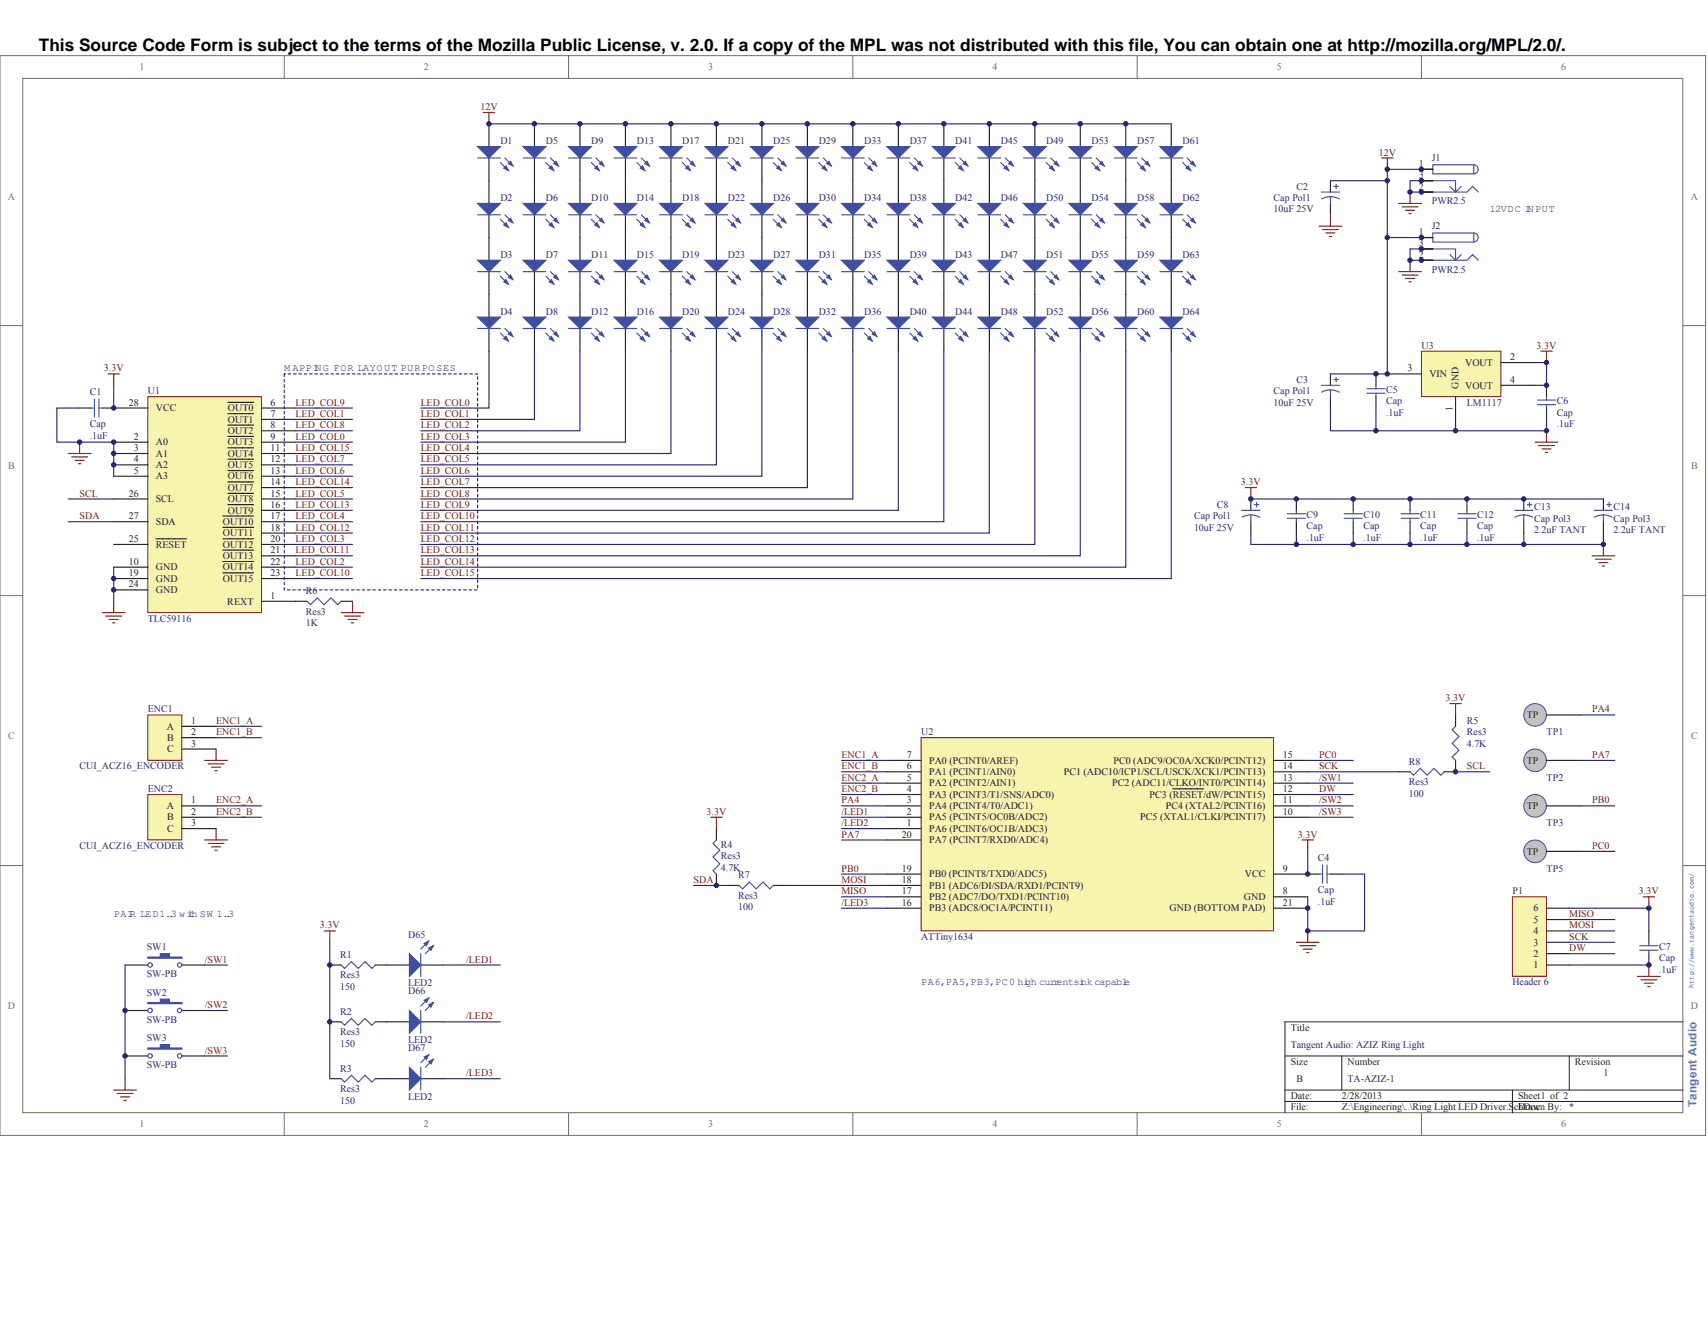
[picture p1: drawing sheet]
<svg xmlns="http://www.w3.org/2000/svg" width="279mm" height="216mm" viewBox="0 0 279 216" stroke-linecap="round" stroke-linejoin="round" font-family="sans-serif">
<defs><g id="words">
<text font-size="2.8" x="6.3" y="8.4">This Source Code Form is subject to the terms of the Mozilla Public License, v. 2.0. If a copy of the MPL was not distributed with this file, You can obtain one at http://mozilla.org/MPL/2.0/.</text>
<text font-size="1.9" fill="#259ace" x="277.5" y="181.1" transform="rotate(-90 277.5 181.1)">Tangent Audio</text>
<g font-size="1.7" fill="#282472">
<text x="243.7" y="34.7">12VDC INPUT</text>
<text x="46.5" y="60.7">M APPING FOR LAYO UT PURPO SES</text>
<text x="18.6" y="149.9">PAIR LED1..3 with SW 1..3</text>
<text x="150.7" y="161.1">PA6, PA5, PB3, PC0 high current sink capable</text>
</g>
<g font-size="1.6" fill="#706f62">
<text x="22.8" y="11.5">1</text>
<text x="69.3" y="11.5">2</text>
<text x="115.9" y="11.5">3</text>
<text x="162.4" y="11.5">4</text>
<text x="208.9" y="11.5">5</text>
<text x="255.4" y="11.5">6</text>
<text x="1.3" y="32.6">A</text>
<text x="276.6" y="32.6">A</text>
<text x="1.3" y="76.8">B</text>
<text x="276.6" y="76.8">B</text>
<text x="1.3" y="120.9">C</text>
<text x="276.6" y="120.9">C</text>
<text x="1.3" y="165.1">D</text>
<text x="276.6" y="165.1">D</text>
<text x="22.8" y="184.4">1</text>
<text x="69.3" y="184.4">2</text>
<text x="115.9" y="184.4">3</text>
<text x="162.4" y="184.4">4</text>
<text x="208.9" y="184.4">5</text>
<text x="255.4" y="184.4">6</text>
</g>
<g font-size="1.6" fill="#7c1514">
<text x="78.6" y="18">12V</text>
<text x="225.5" y="25.4">12V</text>
<text x="251.4" y="57">3.3V</text>
<text x="17" y="60.8">3.3V</text>
<text x="48.4" y="71.9">LED_COL0</text>
<text x="48.4" y="68.2">LED_COL1</text>
<text x="48.4" y="70.1">LED_COL8</text>
<text x="48.4" y="66.3">LED_COL9</text>
<text x="68.8" y="66.3">LED_COL0</text>
<text x="68.8" y="68.2">LED_COL1</text>
<text x="68.8" y="70.1">LED_COL2</text>
<text x="68.8" y="71.9">LED_COL3</text>
<text x="48.4" y="77.5">LED_COL6</text>
<text x="48.4" y="75.6">LED_COL7</text>
<text x="48.4" y="73.8">LED_COL15</text>
<text x="68.8" y="73.8">LED_COL4</text>
<text x="68.8" y="75.6">LED_COL5</text>
<text x="68.8" y="77.5">LED_COL6</text>
<text x="13" y="81.2">SCL</text>
<text x="48.4" y="81.2">LED_COL5</text>
<text x="48.4" y="83.1">LED_COL13</text>
<text x="48.4" y="79.4">LED_COL14</text>
<text x="68.8" y="79.4">LED_COL7</text>
<text x="68.8" y="81.2">LED_COL8</text>
<text x="68.8" y="83.1">LED_COL9</text>
<text x="203" y="79.4">3.3V</text>
<text x="13" y="84.9">SDA</text>
<text x="48.4" y="88.6">LED_COL3</text>
<text x="48.4" y="84.9">LED_COL4</text>
<text x="48.4" y="86.8">LED_COL12</text>
<text x="68.8" y="84.9">LED_COL10</text>
<text x="68.8" y="86.8">LED_COL11</text>
<text x="68.8" y="88.6">LED_COL12</text>
<text x="48.4" y="92.4">LED_COL2</text>
<text x="48.4" y="94.2">LED_COL10</text>
<text x="48.4" y="90.5">LED_COL11</text>
<text x="68.8" y="90.5">LED_COL13</text>
<text x="68.8" y="92.4">LED_COL14</text>
<text x="68.8" y="94.2">LED_COL15</text>
<text x="35.3" y="118.4">ENC1_A</text>
<text x="236.5" y="114.7">3.3V</text>
<text x="260.4" y="116.5">PA4</text>
<text x="35.3" y="120.3">ENC1_B</text>
<text x="137.7" y="124">ENC1_A</text>
<text x="137.7" y="125.8">ENC1_B</text>
<text x="215.8" y="124">PC0</text>
<text x="215.8" y="125.8">SCK</text>
<text x="240" y="125.8">SCL</text>
<text x="260.4" y="124">PA7</text>
<text x="35.3" y="131.4">ENC2_A</text>
<text x="137.7" y="127.7">ENC2_A</text>
<text x="137.7" y="129.6">ENC2_B</text>
<text x="137.7" y="131.4">PA4</text>
<text x="215.8" y="129.6">DW</text>
<text x="215.8" y="127.7">/SW1</text>
<text x="215.8" y="131.4">/SW2</text>
<text x="260.4" y="131.4">PB0</text>
<text x="35.3" y="133.3">ENC2_B</text>
<text x="115.6" y="133.3">3.3V</text>
<text x="137.7" y="133.3">/LED1</text>
<text x="137.7" y="135.1">/LED2</text>
<text x="137.7" y="137">PA7</text>
<text x="212.3" y="137">3.3V</text>
<text x="215.8" y="133.3">/SW3</text>
<text x="137.7" y="142.6">PB0</text>
<text x="260.4" y="138.8">PC0</text>
<text x="113.5" y="144.4">SDA</text>
<text x="137.7" y="148.1">/LED3</text>
<text x="137.7" y="146.3">MISO</text>
<text x="137.7" y="144.4">MOSI</text>
<text x="268.1" y="146.3">3.3V</text>
<text x="52.3" y="151.9">3.3V</text>
<text x="256.7" y="155.6">DW</text>
<text x="256.7" y="153.7">SCK</text>
<text x="256.7" y="151.9">MOSI</text>
<text x="256.7" y="150">MISO</text>
<text x="33.5" y="157.4">/SW1</text>
<text x="76.3" y="157.4">/LED1</text>
<text x="33.5" y="164.9">/SW2</text>
<text x="76.3" y="166.7">/LED2</text>
<text x="33.5" y="172.3">/SW3</text>
<text x="76.3" y="176">/LED3</text>
</g>
<g font-size="1.6" fill="#282472">
<text x="81.8" y="23.6">D1</text>
<text x="89.3" y="23.6">D5</text>
<text x="96.7" y="23.6">D9</text>
<text x="104.2" y="23.6">D13</text>
<text x="111.6" y="23.6">D17</text>
<text x="119.1" y="23.6">D21</text>
<text x="126.5" y="23.6">D25</text>
<text x="133.9" y="23.6">D29</text>
<text x="141.4" y="23.6">D33</text>
<text x="148.8" y="23.6">D37</text>
<text x="156.3" y="23.6">D41</text>
<text x="163.7" y="23.6">D45</text>
<text x="171.1" y="23.6">D49</text>
<text x="178.6" y="23.6">D53</text>
<text x="186" y="23.6">D57</text>
<text x="193.5" y="23.6">D61</text>
<text x="234.2" y="26.4">J1</text>
<text x="81.8" y="32.9">D2</text>
<text x="89.3" y="32.9">D6</text>
<text x="96.7" y="32.9">D10</text>
<text x="104.2" y="32.9">D14</text>
<text x="111.6" y="32.9">D18</text>
<text x="119.1" y="32.9">D22</text>
<text x="126.5" y="32.9">D26</text>
<text x="133.9" y="32.9">D30</text>
<text x="141.4" y="32.9">D34</text>
<text x="148.8" y="32.9">D38</text>
<text x="156.3" y="32.9">D42</text>
<text x="163.7" y="32.9">D46</text>
<text x="171.1" y="32.9">D50</text>
<text x="178.6" y="32.9">D54</text>
<text x="186" y="32.9">D58</text>
<text x="193.5" y="32.9">D62</text>
<text x="208.3" y="34.7">10uF 25V</text>
<text x="208.3" y="32.9">Cap Pol1</text>
<text x="212.1" y="31">C2</text>
<text x="234.2" y="33.4">PWR2.5</text>
<text x="234.2" y="37.5">J2</text>
<text x="81.8" y="42.2">D3</text>
<text x="89.3" y="42.2">D7</text>
<text x="96.7" y="42.2">D11</text>
<text x="104.2" y="42.2">D15</text>
<text x="111.6" y="42.2">D19</text>
<text x="119.1" y="42.2">D23</text>
<text x="126.5" y="42.2">D27</text>
<text x="133.9" y="42.2">D31</text>
<text x="141.4" y="42.2">D35</text>
<text x="148.8" y="42.2">D39</text>
<text x="156.3" y="42.2">D43</text>
<text x="163.7" y="42.2">D47</text>
<text x="171.1" y="42.2">D51</text>
<text x="178.6" y="42.2">D55</text>
<text x="186" y="42.2">D59</text>
<text x="193.5" y="42.2">D63</text>
<text x="234.2" y="44.6">PWR2.5</text>
<text x="81.8" y="51.5">D4</text>
<text x="89.3" y="51.5">D8</text>
<text x="96.7" y="51.5">D12</text>
<text x="104.2" y="51.5">D16</text>
<text x="111.6" y="51.5">D20</text>
<text x="119.1" y="51.5">D24</text>
<text x="126.5" y="51.5">D28</text>
<text x="133.9" y="51.5">D32</text>
<text x="141.4" y="51.5">D36</text>
<text x="148.8" y="51.5">D40</text>
<text x="156.3" y="51.5">D44</text>
<text x="163.7" y="51.5">D48</text>
<text x="171.1" y="51.5">D52</text>
<text x="178.6" y="51.5">D56</text>
<text x="186" y="51.5">D60</text>
<text x="193.5" y="51.5">D64</text>
<text x="232.5" y="57">U3</text>
<text x="14.7" y="64.7">C1</text>
<text x="24.2" y="64.5">U1</text>
<text x="208.3" y="64.5">Cap Pol1</text>
<text x="212.1" y="62.6">C3</text>
<text x="226.8" y="64.3">C5</text>
<text x="14.7" y="71.7">.1uF</text>
<text x="14.7" y="69.9">Cap</text>
<text x="208.3" y="66.3">10uF 25V</text>
<text x="226.8" y="68">.1uF</text>
<text x="226.8" y="66.2">Cap</text>
<text x="240" y="66.3">LM1117</text>
<text x="254.7" y="69.9">.1uF</text>
<text x="254.7" y="66.2">C6</text>
<text x="254.7" y="68">Cap</text>
<text x="199" y="83.1">C8</text>
<text x="250.9" y="83.4">C13</text>
<text x="264" y="83.4">C14</text>
<text x="195.3" y="86.8">10uF 25V</text>
<text x="195.3" y="84.9">Cap Pol1</text>
<text x="213.7" y="88.5">.1uF</text>
<text x="213.7" y="84.7">C9</text>
<text x="213.7" y="86.6">Cap</text>
<text x="223" y="88.5">.1uF</text>
<text x="223" y="84.7">C10</text>
<text x="223" y="86.6">Cap</text>
<text x="232.3" y="88.5">.1uF</text>
<text x="232.3" y="84.7">C11</text>
<text x="232.3" y="86.6">Cap</text>
<text x="241.6" y="88.5">.1uF</text>
<text x="241.6" y="84.7">C12</text>
<text x="241.6" y="86.6">Cap</text>
<text x="250.9" y="87.2">2.2uF TANT</text>
<text x="250.9" y="85.3">Cap Pol3</text>
<text x="264" y="87.2">2.2uF TANT</text>
<text x="264" y="85.3">Cap Pol3</text>
<text x="24.2" y="101.7">TLC59116</text>
<text x="50" y="97.2">R6</text>
<text x="50" y="100.5">Res3</text>
<text x="50" y="102.4">1K</text>
<text x="24.2" y="116.5">ENC1</text>
<text x="240" y="118.4">R5</text>
<text x="13" y="125.8">CUI_ACZ16_ENCODER</text>
<text x="150.7" y="120.3">U2</text>
<text x="230.5" y="125.1">R8</text>
<text x="240" y="122.1">4.7K</text>
<text x="240" y="120.3">Res3</text>
<text x="253" y="120.3">TP1</text>
<text x="24.2" y="129.6">ENC2</text>
<text x="230.5" y="130.3">100</text>
<text x="230.5" y="128.4">Res3</text>
<text x="253" y="127.7">TP2</text>
<text x="253" y="135.1">TP3</text>
<text x="13" y="138.8">CUI_ACZ16_ENCODER</text>
<text x="117.9" y="142.4">4.7K</text>
<text x="117.9" y="138.7">R4</text>
<text x="117.9" y="140.5">Res3</text>
<text x="120.7" y="143.7">R7</text>
<text x="215.6" y="140.9">C4</text>
<text x="253" y="142.6">TP5</text>
<text x="120.7" y="148.9">100</text>
<text x="120.7" y="147">Res3</text>
<text x="215.6" y="148">.1uF</text>
<text x="215.6" y="146.1">Cap</text>
<text x="247.4" y="146.3">P1</text>
<text x="24" y="155.4">SW1</text>
<text x="66.8" y="153.3">D65</text>
<text x="150.7" y="153.7">ATTiny1634</text>
<text x="271.4" y="155.4">C7</text>
<text x="24" y="159.9">SW-PB</text>
<text x="55.6" y="161.9">150</text>
<text x="55.6" y="156.7">R1</text>
<text x="55.6" y="160">Res3</text>
<text x="66.8" y="161.3">LED2</text>
<text x="247.4" y="161.2">Header 6</text>
<text x="271.4" y="159.1">.1uF</text>
<text x="271.4" y="157.3">Cap</text>
<text x="24" y="162.8">SW2</text>
<text x="24" y="167.3">SW-PB</text>
<text x="55.6" y="166">R2</text>
<text x="66.8" y="162.6">D66</text>
<text x="24" y="170.3">SW3</text>
<text x="55.6" y="171.2">150</text>
<text x="55.6" y="169.3">Res3</text>
<text x="66.8" y="170.6">LED2</text>
<text x="66.8" y="171.9">D67</text>
<text x="211.1" y="171.4">Tangent Audio: AZIZ Ring Light</text>
<text x="24" y="174.7">SW-PB</text>
<text x="55.6" y="175.3">R3</text>
<text x="55.6" y="178.6">Res3</text>
<text x="66.8" y="179.9">LED2</text>
<text x="220.4" y="177">TA-AZIZ-1</text>
<text x="262.3" y="176">1</text>
<text x="55.6" y="180.5">150</text>
<text x="256.7" y="181.6">*</text>
</g>
<g font-size="1.6" fill="#231f20">
<text x="232.1" y="27.3">1</text>
<text x="232.1" y="29.2">3</text>
<text x="232.1" y="31">2</text>
<text x="232.1" y="38.4">1</text>
<text x="232.1" y="40.3">3</text>
<text x="232.1" y="42.2">2</text>
<text x="239.7" y="59.8">VOUT</text>
<text x="247" y="58.9">2</text>
<text x="230.2" y="60.8">3</text>
<text x="233.8" y="61.7">VIN</text>
<text x="238.6" y="63.6" transform="rotate(-90 238.6 63.6)">GND</text>
<text x="239.7" y="63.5">VOUT</text>
<text x="247" y="62.6">4</text>
<text x="21.1" y="66.3">28</text>
<text x="21.9" y="71.9">2</text>
<text x="25.5" y="67.3">VCC</text>
<text x="37.3" y="67.3">OUT0</text>
<text x="37.3" y="69.1">OUT1</text>
<text x="37.3" y="71">OUT2</text>
<text x="44.3" y="66.3">6</text>
<text x="44.3" y="68.2">7</text>
<text x="44.3" y="70.1">8</text>
<text x="44.3" y="71.9">9</text>
<text x="237.6" y="67.2" transform="rotate(-90 237.6 67.2)">1</text>
<text x="21.9" y="73.8">3</text>
<text x="21.9" y="75.6">4</text>
<text x="21.9" y="77.5">5</text>
<text x="25.5" y="72.8">A0</text>
<text x="25.5" y="74.7">A1</text>
<text x="25.5" y="76.6">A2</text>
<text x="37.3" y="72.8">OUT3</text>
<text x="37.3" y="74.7">OUT4</text>
<text x="37.3" y="76.6">OUT5</text>
<text x="44.3" y="73.8">11</text>
<text x="44.3" y="75.6">12</text>
<text x="44.3" y="77.5">13</text>
<text x="21.1" y="81.2">26</text>
<text x="25.5" y="78.4">A3</text>
<text x="25.5" y="82.1">SCL</text>
<text x="37.3" y="78.4">OUT6</text>
<text x="37.3" y="80.3">OUT7</text>
<text x="37.3" y="82.1">OUT8</text>
<text x="44.3" y="79.4">14</text>
<text x="44.3" y="81.2">15</text>
<text x="44.3" y="83.1">16</text>
<text x="21.1" y="88.6">25</text>
<text x="21.1" y="84.9">27</text>
<text x="25.5" y="89.6">RESET</text>
<text x="25.5" y="85.9">SDA</text>
<text x="36.5" y="85.9">OUT10</text>
<text x="36.5" y="87.7">OUT11</text>
<text x="36.5" y="89.6">OUT12</text>
<text x="37.3" y="84">OUT9</text>
<text x="44.3" y="84.9">17</text>
<text x="44.3" y="86.8">18</text>
<text x="44.3" y="88.6">20</text>
<text x="21.1" y="92.4">10</text>
<text x="21.1" y="94.2">19</text>
<text x="25.5" y="93.3">GND</text>
<text x="25.5" y="95.2">GND</text>
<text x="36.5" y="91.4">OUT13</text>
<text x="36.5" y="93.3">OUT14</text>
<text x="36.5" y="95.2">OUT15</text>
<text x="44.3" y="90.5">21</text>
<text x="44.3" y="92.4">22</text>
<text x="44.3" y="94.2">23</text>
<text x="21.1" y="96.1">24</text>
<text x="25.5" y="97">GND</text>
<text x="37.2" y="98.9">REXT</text>
<text x="44.3" y="97.9">1</text>
<text x="27.3" y="119.3">A</text>
<text x="31.3" y="118.4">1</text>
<text x="249.7" y="117.5">TP</text>
<text x="27.4" y="121.2">B</text>
<text x="27.4" y="123">C</text>
<text x="31.3" y="120.3">2</text>
<text x="31.3" y="122.1">3</text>
<text x="148.4" y="125.8">6</text>
<text x="148.4" y="124">7</text>
<text x="152" y="124.9">PA0 (PCINT0/AREF)</text>
<text x="182.1" y="124.9">PC0 (ADC9/OC0A/XCK0/PCINT12)</text>
<text x="209.8" y="124">15</text>
<text x="209.8" y="125.8">14</text>
<text x="249.7" y="124.9">TP</text>
<text x="31.3" y="131.4">1</text>
<text x="148.4" y="131.4">3</text>
<text x="148.4" y="129.6">4</text>
<text x="148.4" y="127.7">5</text>
<text x="152" y="130.5">PA3 (PCINT3/T1/SNS/ADC0)</text>
<text x="152" y="128.6">PA2 (PCINT2/AIN1)</text>
<text x="152" y="126.8">PA1 (PCINT1/AIN0)</text>
<text x="174" y="126.8">PC1 (ADC10/ICP1/SCL/USCK/XCK1/PCINT13)</text>
<text x="181.9" y="128.6">PC2 (ADC11/CLKO/INT0/PCINT14)</text>
<text x="188" y="130.5">PC3 (RESET/dW/PCINT15)</text>
<text x="209.8" y="131.4">11</text>
<text x="209.8" y="127.7">13</text>
<text x="209.8" y="129.6">12</text>
<text x="27.3" y="132.3">A</text>
<text x="27.4" y="134.2">B</text>
<text x="27.4" y="136.1">C</text>
<text x="31.3" y="133.3">2</text>
<text x="31.3" y="135.1">3</text>
<text x="147.5" y="137">20</text>
<text x="148.4" y="135.1">1</text>
<text x="148.4" y="133.3">2</text>
<text x="152" y="136.1">PA6 (PCINT6/OC1B/ADC3)</text>
<text x="152" y="134.2">PA5 (PCINT5/OC0B/ADC2)</text>
<text x="152" y="132.3">PA4 (PCINT4/T0/ADC1)</text>
<text x="152" y="137.9">PA7 (PCINT7/RXD0/ADC4)</text>
<text x="186.5" y="134.2">PC5 (XTAL1/CLKI/PCINT17)</text>
<text x="190.7" y="132.3">PC4 (XTAL2/PCINT16)</text>
<text x="209.8" y="133.3">10</text>
<text x="249.7" y="132.3">TP</text>
<text x="147.5" y="142.6">19</text>
<text x="152" y="143.5">PB0 (PCINT8/TXD0/ADC5)</text>
<text x="203.7" y="143.5">VCC</text>
<text x="209.8" y="142.6">9</text>
<text x="249.7" y="139.8">TP</text>
<text x="147.5" y="148.1">16</text>
<text x="147.5" y="146.3">17</text>
<text x="147.5" y="144.4">18</text>
<text x="152" y="149.1">PB3 (ADC8/OC1A/PCINT11)</text>
<text x="152" y="147.2">PB2 (ADC7/DO/TXD1/PCINT10)</text>
<text x="152" y="145.4">PB1 (ADC6/DI/SDA/RXD1/PCINT9)</text>
<text x="191.3" y="149.1">GND (BOTTOM PAD)</text>
<text x="203.5" y="147.2">GND</text>
<text x="209.8" y="146.3">8</text>
<text x="209.8" y="148.1">21</text>
<text x="250.9" y="149.1">6</text>
<text x="250.9" y="154.7">3</text>
<text x="250.9" y="152.8">4</text>
<text x="250.9" y="150.9">5</text>
<text x="250.9" y="158.4">1</text>
<text x="250.9" y="156.5">2</text>
<text x="211.1" y="168.6">Title</text>
<text x="211.1" y="174.2">Size</text>
<text x="211.1" y="179.7">Date:</text>
<text x="212.1" y="177">B</text>
<text x="219.5" y="179.7">2/28/2013</text>
<text x="220.4" y="174.2">Number</text>
<text x="248.3" y="179.7">Sheet1 of 2</text>
<text x="257.6" y="174.2">Revision</text>
<text x="211.1" y="181.6">File:</text>
<text x="219.5" y="181.6">Z:\Engineering\..\Ring Light LED Driver.SchDoc</text>
<text x="248.3" y="181.6">Drawn By:</text>
</g>
<text font-size="1.1" fill="#259ace" x="277.1" y="161.6" transform="rotate(-90 277.1 161.6)">http://www.tangentaudio.com/</text>
</g></defs>
<path d="M0 9.1h279v176.6h-279z" fill="none" stroke="#706f62" stroke-width=".16"/>
<path d="M3.7 12.8h271.6v169.2h-271.6z" fill="#fff"/>
<g fill="none" stroke="#706f62" stroke-width=".16">
<path d="M3.7 12.8h271.6v169.2h-271.6zM46.5 9.1v3.7M93 9.1v3.7M139.5 9.1v3.7M186 9.1v3.7M232.5 9.1v3.7M0 53.3h3.7M275.3 53.3h3.7M0 97.4h3.7M275.3 97.4h3.7M0 141.6h3.7M275.3 141.6h3.7"/>
<path d="M46.5 182v3.7M93 182v3.7M139.5 182v3.7M186 182v3.7M232.5 182v3.7"/>
</g>
<path d="M210.2 172.7h65.1M210.2 178.3h65.1M219.5 172.7v5.6M247.4 178.3v3.7M256.7 172.7v5.6M275.3 167.1h-65.1v14.9M210.2 180.2h65.1" fill="none" stroke="#231f20" stroke-width=".16"/>
<path d="M24.2 64.9h18.6v35.3h-18.6z" fill="#f6f4ad"/>
<path d="M24.2 64.9h18.6v35.3h-18.6z" fill="none" stroke="#7c1514" stroke-width=".16"/>
<g fill="none" stroke="#231f20" stroke-width=".19">
<path d="M80 20.3v3.7M80 25.8v3.8M18.6 72.3h5.6M18.6 74.2h5.6M18.6 76h5.6M18.6 77.9h5.6M18.6 66.7h5.6M37.3 65.8h4.2M37.3 67.7h4.2M37.3 69.5h4.2M37.3 71.4h4.2M37.3 73.2h4.2"/>
<path d="M37.3 75.1h4.2M37.3 77h4.2M37.3 78.8h4.2M42.8 72.3h5.6M42.8 74.2h5.6M42.8 76h5.6M42.8 77.9h5.6M42.8 66.7h5.6M42.8 68.6h5.6M42.8 70.5h5.6M42.8 79.8h5.6M18.6 92.8h5.6"/>
<path d="M18.6 81.6h5.6M18.6 85.3h5.6M18.6 94.6h5.6M18.6 89h5.6M18.6 96.5h5.6M25.5 88.1h5M36.5 84.4h5M36.5 86.3h5M36.5 88.1h5M36.5 90h5M36.5 91.8h5M36.5 93.7h5"/>
<path d="M37.3 80.7h4.2M37.3 82.5h4.2M42.8 98.3h5.6M42.8 92.8h5.6M42.8 81.6h5.6M42.8 83.5h5.6M42.8 85.3h5.6M42.8 87.2h5.6M42.8 94.6h5.6M42.8 89h5.6M42.8 90.9h5.6"/>
</g>
<path d="M78.1 24h3.7l-1.8 1.8z" fill="#3e4ea1"/>
<path d="M78.1 24h3.7l-1.8 1.8zM81.8 26.6l1.4 1.3M82.6 25.8l1.3 1.3" fill="none" stroke="#3e4ea1" stroke-width=".19"/>
<path d="M82.4 27.5l.4-.4 .4 .8z" fill="#3e4ea1"/>
<path d="M82.4 27.5l.4-.4 .4 .8z" fill="none" stroke="#3e4ea1" stroke-width=".19"/>
<path d="M83.2 26.8l.3-.4 .4 .7z" fill="#3e4ea1"/>
<path d="M78.1 25.8h3.7M83.2 26.8l.3-.4 .4 .7z" fill="none" stroke="#3e4ea1" stroke-width=".19"/>
<path d="M80 29.6v3.7M80 35.1v3.8" fill="none" stroke="#231f20" stroke-width=".19"/>
<path d="M78.1 33.3h3.7l-1.8 1.8z" fill="#3e4ea1"/>
<path d="M78.1 33.3h3.7l-1.8 1.8zM81.8 35.9l1.4 1.3M82.6 35.1l1.3 1.3" fill="none" stroke="#3e4ea1" stroke-width=".19"/>
<path d="M82.4 36.8l.4-.4 .4 .8z" fill="#3e4ea1"/>
<path d="M82.4 36.8l.4-.4 .4 .8z" fill="none" stroke="#3e4ea1" stroke-width=".19"/>
<path d="M83.2 36.1l.3-.4 .4 .7z" fill="#3e4ea1"/>
<path d="M78.1 35.1h3.7M83.2 36.1l.3-.4 .4 .7z" fill="none" stroke="#3e4ea1" stroke-width=".19"/>
<path d="M80 38.9v3.7M80 44.4v3.7" fill="none" stroke="#231f20" stroke-width=".19"/>
<path d="M78.1 42.6h3.7l-1.8 1.8z" fill="#3e4ea1"/>
<path d="M78.1 42.6h3.7l-1.8 1.8zM81.8 45.2l1.4 1.3M82.6 44.4l1.3 1.3" fill="none" stroke="#3e4ea1" stroke-width=".19"/>
<path d="M82.4 46.1l.4-.4 .4 .8z" fill="#3e4ea1"/>
<path d="M82.4 46.1l.4-.4 .4 .8z" fill="none" stroke="#3e4ea1" stroke-width=".19"/>
<path d="M83.2 45.4l.3-.4 .4 .7z" fill="#3e4ea1"/>
<path d="M78.1 44.4h3.7M83.2 45.4l.3-.4 .4 .7z" fill="none" stroke="#3e4ea1" stroke-width=".19"/>
<path d="M80 48.1v3.8M80 53.7v3.7" fill="none" stroke="#231f20" stroke-width=".19"/>
<path d="M78.1 51.9h3.7l-1.8 1.8z" fill="#3e4ea1"/>
<path d="M78.1 51.9h3.7l-1.8 1.8zM81.8 54.5l1.4 1.3M82.6 53.7l1.3 1.3" fill="none" stroke="#3e4ea1" stroke-width=".19"/>
<path d="M82.4 55.4l.4-.4 .4 .8z" fill="#3e4ea1"/>
<path d="M82.4 55.4l.4-.4 .4 .8z" fill="none" stroke="#3e4ea1" stroke-width=".19"/>
<path d="M83.2 54.7l.3-.4 .4 .7z" fill="#3e4ea1"/>
<path d="M78.1 53.7h3.7M83.2 54.7l.3-.4 .4 .7z" fill="none" stroke="#3e4ea1" stroke-width=".19"/>
<path d="M87.4 20.3v3.7M87.4 25.8v3.8" fill="none" stroke="#231f20" stroke-width=".19"/>
<path d="M85.6 24h3.7l-1.9 1.8z" fill="#3e4ea1"/>
<path d="M85.6 24h3.7l-1.9 1.8zM89.3 26.6l1.3 1.3M90 25.8l1.3 1.3" fill="none" stroke="#3e4ea1" stroke-width=".19"/>
<path d="M89.8 27.5l.4-.4 .4 .8z" fill="#3e4ea1"/>
<path d="M89.8 27.5l.4-.4 .4 .8z" fill="none" stroke="#3e4ea1" stroke-width=".19"/>
<path d="M90.6 26.8l.4-.4 .3 .7z" fill="#3e4ea1"/>
<path d="M85.6 25.8h3.7M90.6 26.8l.4-.4 .3 .7z" fill="none" stroke="#3e4ea1" stroke-width=".19"/>
<path d="M87.4 29.6v3.7M87.4 35.1v3.8" fill="none" stroke="#231f20" stroke-width=".19"/>
<path d="M85.6 33.3h3.7l-1.9 1.8z" fill="#3e4ea1"/>
<path d="M85.6 33.3h3.7l-1.9 1.8zM89.3 35.9l1.3 1.3M90 35.1l1.3 1.3" fill="none" stroke="#3e4ea1" stroke-width=".19"/>
<path d="M89.8 36.8l.4-.4 .4 .8z" fill="#3e4ea1"/>
<path d="M89.8 36.8l.4-.4 .4 .8z" fill="none" stroke="#3e4ea1" stroke-width=".19"/>
<path d="M90.6 36.1l.4-.4 .3 .7z" fill="#3e4ea1"/>
<path d="M85.6 35.1h3.7M90.6 36.1l.4-.4 .3 .7z" fill="none" stroke="#3e4ea1" stroke-width=".19"/>
<path d="M87.4 38.9v3.7M87.4 44.4v3.7" fill="none" stroke="#231f20" stroke-width=".19"/>
<path d="M85.6 42.6h3.7l-1.9 1.8z" fill="#3e4ea1"/>
<path d="M85.6 42.6h3.7l-1.9 1.8zM89.3 45.2l1.3 1.3M90 44.4l1.3 1.3" fill="none" stroke="#3e4ea1" stroke-width=".19"/>
<path d="M90.2 45.7l.4 .8-.8-.4z" fill="#3e4ea1"/>
<path d="M90.2 45.7l.4 .8-.8-.4z" fill="none" stroke="#3e4ea1" stroke-width=".19"/>
<path d="M90.6 45.4l.4-.4 .3 .7z" fill="#3e4ea1"/>
<path d="M85.6 44.4h3.7M90.6 45.4l.4-.4 .3 .7z" fill="none" stroke="#3e4ea1" stroke-width=".19"/>
<path d="M87.4 48.1v3.8M87.4 53.7v3.7" fill="none" stroke="#231f20" stroke-width=".19"/>
<path d="M85.6 51.9h3.7l-1.9 1.8z" fill="#3e4ea1"/>
<path d="M85.6 51.9h3.7l-1.9 1.8zM89.3 54.5l1.3 1.3M90 53.7l1.3 1.3" fill="none" stroke="#3e4ea1" stroke-width=".19"/>
<path d="M90.2 55l.4 .8-.8-.4z" fill="#3e4ea1"/>
<path d="M90.2 55l.4 .8-.8-.4z" fill="none" stroke="#3e4ea1" stroke-width=".19"/>
<path d="M90.6 54.7l.4-.4 .3 .7z" fill="#3e4ea1"/>
<path d="M85.6 53.7h3.7M90.6 54.7l.4-.4 .3 .7z" fill="none" stroke="#3e4ea1" stroke-width=".19"/>
<path d="M94.9 20.3v3.7M94.9 25.8v3.8" fill="none" stroke="#231f20" stroke-width=".19"/>
<path d="M93 24h3.7l-1.8 1.8z" fill="#3e4ea1"/>
<path d="M93 24h3.7l-1.8 1.8zM96.7 26.6l1.3 1.3M97.5 25.8l1.3 1.3" fill="none" stroke="#3e4ea1" stroke-width=".19"/>
<path d="M97.7 27.1l.3 .8-.7-.4z" fill="#3e4ea1"/>
<path d="M97.7 27.1l.3 .8-.7-.4z" fill="none" stroke="#3e4ea1" stroke-width=".19"/>
<path d="M98 26.8l.4-.4 .4 .7z" fill="#3e4ea1"/>
<path d="M93 25.8h3.7M98 26.8l.4-.4 .4 .7z" fill="none" stroke="#3e4ea1" stroke-width=".19"/>
<path d="M94.9 29.6v3.7M94.9 35.1v3.8" fill="none" stroke="#231f20" stroke-width=".19"/>
<path d="M93 33.3h3.7l-1.8 1.8z" fill="#3e4ea1"/>
<path d="M93 33.3h3.7l-1.8 1.8zM96.7 35.9l1.3 1.3M97.5 35.1l1.3 1.3" fill="none" stroke="#3e4ea1" stroke-width=".19"/>
<path d="M97.7 36.4l.3 .8-.7-.4z" fill="#3e4ea1"/>
<path d="M97.7 36.4l.3 .8-.7-.4z" fill="none" stroke="#3e4ea1" stroke-width=".19"/>
<path d="M98 36.1l.4-.4 .4 .7z" fill="#3e4ea1"/>
<path d="M93 35.1h3.7M98 36.1l.4-.4 .4 .7z" fill="none" stroke="#3e4ea1" stroke-width=".19"/>
<path d="M94.9 38.9v3.7M94.9 44.4v3.7" fill="none" stroke="#231f20" stroke-width=".19"/>
<path d="M93 42.6h3.7l-1.8 1.8z" fill="#3e4ea1"/>
<path d="M93 42.6h3.7l-1.8 1.8zM96.7 45.2l1.3 1.3M97.5 44.4l1.3 1.3" fill="none" stroke="#3e4ea1" stroke-width=".19"/>
<path d="M97.7 45.7l.3 .8-.7-.4z" fill="#3e4ea1"/>
<path d="M97.7 45.7l.3 .8-.7-.4z" fill="none" stroke="#3e4ea1" stroke-width=".19"/>
<path d="M98 45.4l.4-.4 .4 .7z" fill="#3e4ea1"/>
<path d="M93 44.4h3.7M98 45.4l.4-.4 .4 .7z" fill="none" stroke="#3e4ea1" stroke-width=".19"/>
<path d="M94.9 48.1v3.8M94.9 53.7v3.7" fill="none" stroke="#231f20" stroke-width=".19"/>
<path d="M93 51.9h3.7l-1.8 1.8z" fill="#3e4ea1"/>
<path d="M93 51.9h3.7l-1.8 1.8zM96.7 54.5l1.3 1.3M97.5 53.7l1.3 1.3" fill="none" stroke="#3e4ea1" stroke-width=".19"/>
<path d="M97.7 55l.3 .8-.7-.4z" fill="#3e4ea1"/>
<path d="M97.7 55l.3 .8-.7-.4z" fill="none" stroke="#3e4ea1" stroke-width=".19"/>
<path d="M98 54.7l.4-.4 .4 .7z" fill="#3e4ea1"/>
<path d="M93 53.7h3.7M98 54.7l.4-.4 .4 .7z" fill="none" stroke="#3e4ea1" stroke-width=".19"/>
<path d="M102.3 20.3v3.7M102.3 25.8v3.8" fill="none" stroke="#231f20" stroke-width=".19"/>
<path d="M100.5 24h3.7l-1.9 1.8z" fill="#3e4ea1"/>
<path d="M100.5 24h3.7l-1.9 1.8zM104.2 26.6l1.3 1.3M104.9 25.8l1.3 1.3" fill="none" stroke="#3e4ea1" stroke-width=".19"/>
<path d="M105.1 27.1l.4 .8-.8-.4z" fill="#3e4ea1"/>
<path d="M105.1 27.1l.4 .8-.8-.4z" fill="none" stroke="#3e4ea1" stroke-width=".19"/>
<path d="M105.5 26.8l.3-.4 .4 .7z" fill="#3e4ea1"/>
<path d="M100.5 25.8h3.7M105.5 26.8l.3-.4 .4 .7z" fill="none" stroke="#3e4ea1" stroke-width=".19"/>
<path d="M102.3 29.6v3.7M102.3 35.1v3.8" fill="none" stroke="#231f20" stroke-width=".19"/>
<path d="M100.5 33.3h3.7l-1.9 1.8z" fill="#3e4ea1"/>
<path d="M100.5 33.3h3.7l-1.9 1.8zM104.2 35.9l1.3 1.3M104.9 35.1l1.3 1.3" fill="none" stroke="#3e4ea1" stroke-width=".19"/>
<path d="M105.1 36.4l.4 .8-.8-.4z" fill="#3e4ea1"/>
<path d="M105.1 36.4l.4 .8-.8-.4z" fill="none" stroke="#3e4ea1" stroke-width=".19"/>
<path d="M105.5 36.1l.3-.4 .4 .7z" fill="#3e4ea1"/>
<path d="M100.5 35.1h3.7M105.5 36.1l.3-.4 .4 .7z" fill="none" stroke="#3e4ea1" stroke-width=".19"/>
<path d="M102.3 38.9v3.7M102.3 44.4v3.7" fill="none" stroke="#231f20" stroke-width=".19"/>
<path d="M100.5 42.6h3.7l-1.9 1.8z" fill="#3e4ea1"/>
<path d="M100.5 42.6h3.7l-1.9 1.8zM104.2 45.2l1.3 1.3M104.9 44.4l1.3 1.3" fill="none" stroke="#3e4ea1" stroke-width=".19"/>
<path d="M105.1 45.7l.4 .8-.8-.4z" fill="#3e4ea1"/>
<path d="M105.1 45.7l.4 .8-.8-.4z" fill="none" stroke="#3e4ea1" stroke-width=".19"/>
<path d="M105.5 45.4l.3-.4 .4 .7z" fill="#3e4ea1"/>
<path d="M100.5 44.4h3.7M105.5 45.4l.3-.4 .4 .7z" fill="none" stroke="#3e4ea1" stroke-width=".19"/>
<path d="M102.3 48.1v3.8M102.3 53.7v3.7" fill="none" stroke="#231f20" stroke-width=".19"/>
<path d="M100.5 51.9h3.7l-1.9 1.8z" fill="#3e4ea1"/>
<path d="M100.5 51.9h3.7l-1.9 1.8zM104.2 54.5l1.3 1.3M104.9 53.7l1.3 1.3" fill="none" stroke="#3e4ea1" stroke-width=".19"/>
<path d="M105.1 55l.4 .8-.8-.4z" fill="#3e4ea1"/>
<path d="M105.1 55l.4 .8-.8-.4z" fill="none" stroke="#3e4ea1" stroke-width=".19"/>
<path d="M105.5 54.7l.3-.4 .4 .7z" fill="#3e4ea1"/>
<path d="M100.5 53.7h3.7M105.5 54.7l.3-.4 .4 .7z" fill="none" stroke="#3e4ea1" stroke-width=".19"/>
<path d="M109.8 20.3v3.7M109.8 25.8v3.8" fill="none" stroke="#231f20" stroke-width=".19"/>
<path d="M107.9 24h3.7l-1.8 1.8z" fill="#3e4ea1"/>
<path d="M107.9 24h3.7l-1.8 1.8zM111.6 26.6l1.3 1.3M112.4 25.8l1.3 1.3" fill="none" stroke="#3e4ea1" stroke-width=".19"/>
<path d="M112.2 27.5l.3-.4 .4 .8z" fill="#3e4ea1"/>
<path d="M112.2 27.5l.3-.4 .4 .8z" fill="none" stroke="#3e4ea1" stroke-width=".19"/>
<path d="M113.3 26.4l.4 .7-.8-.3z" fill="#3e4ea1"/>
<path d="M107.9 25.8h3.7M113.3 26.4l.4 .7-.8-.3z" fill="none" stroke="#3e4ea1" stroke-width=".19"/>
<path d="M109.8 29.6v3.7M109.8 35.1v3.8" fill="none" stroke="#231f20" stroke-width=".19"/>
<path d="M107.9 33.3h3.7l-1.8 1.8z" fill="#3e4ea1"/>
<path d="M107.9 33.3h3.7l-1.8 1.8zM111.6 35.9l1.3 1.3M112.4 35.1l1.3 1.3" fill="none" stroke="#3e4ea1" stroke-width=".19"/>
<path d="M112.2 36.8l.3-.4 .4 .8z" fill="#3e4ea1"/>
<path d="M112.2 36.8l.3-.4 .4 .8z" fill="none" stroke="#3e4ea1" stroke-width=".19"/>
<path d="M113.3 35.7l.4 .7-.8-.3z" fill="#3e4ea1"/>
<path d="M107.9 35.1h3.7M113.3 35.7l.4 .7-.8-.3z" fill="none" stroke="#3e4ea1" stroke-width=".19"/>
<path d="M109.8 38.9v3.7M109.8 44.4v3.7" fill="none" stroke="#231f20" stroke-width=".19"/>
<path d="M107.9 42.6h3.7l-1.8 1.8z" fill="#3e4ea1"/>
<path d="M107.9 42.6h3.7l-1.8 1.8zM111.6 45.2l1.3 1.3M112.4 44.4l1.3 1.3" fill="none" stroke="#3e4ea1" stroke-width=".19"/>
<path d="M112.2 46.1l.3-.4 .4 .8z" fill="#3e4ea1"/>
<path d="M112.2 46.1l.3-.4 .4 .8z" fill="none" stroke="#3e4ea1" stroke-width=".19"/>
<path d="M113.3 45l.4 .7-.8-.3z" fill="#3e4ea1"/>
<path d="M107.9 44.4h3.7M113.3 45l.4 .7-.8-.3z" fill="none" stroke="#3e4ea1" stroke-width=".19"/>
<path d="M109.8 48.1v3.8M109.8 53.7v3.7" fill="none" stroke="#231f20" stroke-width=".19"/>
<path d="M107.9 51.9h3.7l-1.8 1.8z" fill="#3e4ea1"/>
<path d="M107.9 51.9h3.7l-1.8 1.8zM111.6 54.5l1.3 1.3M112.4 53.7l1.3 1.3" fill="none" stroke="#3e4ea1" stroke-width=".19"/>
<path d="M112.2 55.4l.3-.4 .4 .8z" fill="#3e4ea1"/>
<path d="M112.2 55.4l.3-.4 .4 .8z" fill="none" stroke="#3e4ea1" stroke-width=".19"/>
<path d="M112.9 54.7l.4-.4 .4 .7z" fill="#3e4ea1"/>
<path d="M107.9 53.7h3.7M112.9 54.7l.4-.4 .4 .7z" fill="none" stroke="#3e4ea1" stroke-width=".19"/>
<path d="M117.2 20.3v3.7M117.2 25.8v3.8" fill="none" stroke="#231f20" stroke-width=".19"/>
<path d="M115.3 24h3.8l-1.9 1.8z" fill="#3e4ea1"/>
<path d="M115.3 24h3.8l-1.9 1.8zM119.1 26.6l1.3 1.3M119.8 25.8l1.3 1.3" fill="none" stroke="#3e4ea1" stroke-width=".19"/>
<path d="M120 27.1l.4 .8-.8-.4z" fill="#3e4ea1"/>
<path d="M120 27.1l.4 .8-.8-.4z" fill="none" stroke="#3e4ea1" stroke-width=".19"/>
<path d="M120.4 26.8l.3-.4 .4 .7z" fill="#3e4ea1"/>
<path d="M115.3 25.8h3.8M120.4 26.8l.3-.4 .4 .7z" fill="none" stroke="#3e4ea1" stroke-width=".19"/>
<path d="M117.2 29.6v3.7M117.2 35.1v3.8" fill="none" stroke="#231f20" stroke-width=".19"/>
<path d="M115.3 33.3h3.8l-1.9 1.8z" fill="#3e4ea1"/>
<path d="M115.3 33.3h3.8l-1.9 1.8zM119.1 35.9l1.3 1.3M119.8 35.1l1.3 1.3" fill="none" stroke="#3e4ea1" stroke-width=".19"/>
<path d="M120 36.4l.4 .8-.8-.4z" fill="#3e4ea1"/>
<path d="M120 36.4l.4 .8-.8-.4z" fill="none" stroke="#3e4ea1" stroke-width=".19"/>
<path d="M120.4 36.1l.3-.4 .4 .7z" fill="#3e4ea1"/>
<path d="M115.3 35.1h3.8M120.4 36.1l.3-.4 .4 .7z" fill="none" stroke="#3e4ea1" stroke-width=".19"/>
<path d="M117.2 38.9v3.7M117.2 44.4v3.7" fill="none" stroke="#231f20" stroke-width=".19"/>
<path d="M115.3 42.6h3.8l-1.9 1.8z" fill="#3e4ea1"/>
<path d="M115.3 42.6h3.8l-1.9 1.8zM119.1 45.2l1.3 1.3M119.8 44.4l1.3 1.3" fill="none" stroke="#3e4ea1" stroke-width=".19"/>
<path d="M120 45.7l.4 .8-.8-.4z" fill="#3e4ea1"/>
<path d="M120 45.7l.4 .8-.8-.4z" fill="none" stroke="#3e4ea1" stroke-width=".19"/>
<path d="M120.4 45.4l.3-.4 .4 .7z" fill="#3e4ea1"/>
<path d="M115.3 44.4h3.8M120.4 45.4l.3-.4 .4 .7z" fill="none" stroke="#3e4ea1" stroke-width=".19"/>
<path d="M117.2 48.1v3.8M117.2 53.7v3.7" fill="none" stroke="#231f20" stroke-width=".19"/>
<path d="M115.3 51.9h3.8l-1.9 1.8z" fill="#3e4ea1"/>
<path d="M115.3 51.9h3.8l-1.9 1.8zM119.1 54.5l1.3 1.3M119.8 53.7l1.3 1.3" fill="none" stroke="#3e4ea1" stroke-width=".19"/>
<path d="M120 55l.4 .8-.8-.4z" fill="#3e4ea1"/>
<path d="M120 55l.4 .8-.8-.4z" fill="none" stroke="#3e4ea1" stroke-width=".19"/>
<path d="M120.4 54.7l.3-.4 .4 .7z" fill="#3e4ea1"/>
<path d="M115.3 53.7h3.8M120.4 54.7l.3-.4 .4 .7z" fill="none" stroke="#3e4ea1" stroke-width=".19"/>
<path d="M124.6 20.3v3.7M124.6 25.8v3.8" fill="none" stroke="#231f20" stroke-width=".19"/>
<path d="M122.8 24h3.7l-1.9 1.8z" fill="#3e4ea1"/>
<path d="M122.8 24h3.7l-1.9 1.8zM126.5 26.6l1.3 1.3M127.2 25.8l1.3 1.3" fill="none" stroke="#3e4ea1" stroke-width=".19"/>
<path d="M127.1 27.5l.3-.4 .4 .8z" fill="#3e4ea1"/>
<path d="M127.1 27.5l.3-.4 .4 .8z" fill="none" stroke="#3e4ea1" stroke-width=".19"/>
<path d="M128.2 26.4l.3 .7-.7-.3z" fill="#3e4ea1"/>
<path d="M122.8 25.8h3.7M128.2 26.4l.3 .7-.7-.3z" fill="none" stroke="#3e4ea1" stroke-width=".19"/>
<path d="M124.6 29.6v3.7M124.6 35.1v3.8" fill="none" stroke="#231f20" stroke-width=".19"/>
<path d="M122.8 33.3h3.7l-1.9 1.8z" fill="#3e4ea1"/>
<path d="M122.8 33.3h3.7l-1.9 1.8zM126.5 35.9l1.3 1.3M127.2 35.1l1.3 1.3" fill="none" stroke="#3e4ea1" stroke-width=".19"/>
<path d="M127.1 36.8l.3-.4 .4 .8z" fill="#3e4ea1"/>
<path d="M127.1 36.8l.3-.4 .4 .8z" fill="none" stroke="#3e4ea1" stroke-width=".19"/>
<path d="M128.2 35.7l.3 .7-.7-.3z" fill="#3e4ea1"/>
<path d="M122.8 35.1h3.7M128.2 35.7l.3 .7-.7-.3z" fill="none" stroke="#3e4ea1" stroke-width=".19"/>
<path d="M124.6 38.9v3.7M124.6 44.4v3.7" fill="none" stroke="#231f20" stroke-width=".19"/>
<path d="M122.8 42.6h3.7l-1.9 1.8z" fill="#3e4ea1"/>
<path d="M122.8 42.6h3.7l-1.9 1.8zM126.5 45.2l1.3 1.3M127.2 44.4l1.3 1.3" fill="none" stroke="#3e4ea1" stroke-width=".19"/>
<path d="M127.1 46.1l.3-.4 .4 .8z" fill="#3e4ea1"/>
<path d="M127.1 46.1l.3-.4 .4 .8z" fill="none" stroke="#3e4ea1" stroke-width=".19"/>
<path d="M128.2 45l.3 .7-.7-.3z" fill="#3e4ea1"/>
<path d="M122.8 44.4h3.7M128.2 45l.3 .7-.7-.3z" fill="none" stroke="#3e4ea1" stroke-width=".19"/>
<path d="M124.6 48.1v3.8M124.6 53.7v3.7" fill="none" stroke="#231f20" stroke-width=".19"/>
<path d="M122.8 51.9h3.7l-1.9 1.8z" fill="#3e4ea1"/>
<path d="M122.8 51.9h3.7l-1.9 1.8zM126.5 54.5l1.3 1.3M127.2 53.7l1.3 1.3" fill="none" stroke="#3e4ea1" stroke-width=".19"/>
<path d="M127.1 55.4l.3-.4 .4 .8z" fill="#3e4ea1"/>
<path d="M127.1 55.4l.3-.4 .4 .8z" fill="none" stroke="#3e4ea1" stroke-width=".19"/>
<path d="M127.8 54.7l.4-.4 .3 .7z" fill="#3e4ea1"/>
<path d="M122.8 53.7h3.7M127.8 54.7l.4-.4 .3 .7z" fill="none" stroke="#3e4ea1" stroke-width=".19"/>
<path d="M132.1 20.3v3.7M132.1 25.8v3.8" fill="none" stroke="#231f20" stroke-width=".19"/>
<path d="M130.2 24h3.7l-1.8 1.8z" fill="#3e4ea1"/>
<path d="M130.2 24h3.7l-1.8 1.8zM133.9 26.6l1.3 1.3M134.7 25.8l1.3 1.3" fill="none" stroke="#3e4ea1" stroke-width=".19"/>
<path d="M134.5 27.5l.4-.4 .3 .8z" fill="#3e4ea1"/>
<path d="M134.5 27.5l.4-.4 .3 .8z" fill="none" stroke="#3e4ea1" stroke-width=".19"/>
<path d="M135.6 26.4l.4 .7-.8-.3z" fill="#3e4ea1"/>
<path d="M130.2 25.8h3.7M135.6 26.4l.4 .7-.8-.3z" fill="none" stroke="#3e4ea1" stroke-width=".19"/>
<path d="M132.1 29.6v3.7M132.1 35.1v3.8" fill="none" stroke="#231f20" stroke-width=".19"/>
<path d="M130.2 33.3h3.7l-1.8 1.8z" fill="#3e4ea1"/>
<path d="M130.2 33.3h3.7l-1.8 1.8zM133.9 35.9l1.3 1.3M134.7 35.1l1.3 1.3" fill="none" stroke="#3e4ea1" stroke-width=".19"/>
<path d="M134.5 36.8l.4-.4 .3 .8z" fill="#3e4ea1"/>
<path d="M134.5 36.8l.4-.4 .3 .8z" fill="none" stroke="#3e4ea1" stroke-width=".19"/>
<path d="M135.6 35.7l.4 .7-.8-.3z" fill="#3e4ea1"/>
<path d="M130.2 35.1h3.7M135.6 35.7l.4 .7-.8-.3z" fill="none" stroke="#3e4ea1" stroke-width=".19"/>
<path d="M132.1 38.9v3.7M132.1 44.4v3.7" fill="none" stroke="#231f20" stroke-width=".19"/>
<path d="M130.2 42.6h3.7l-1.8 1.8z" fill="#3e4ea1"/>
<path d="M130.2 42.6h3.7l-1.8 1.8zM133.9 45.2l1.3 1.3M134.7 44.4l1.3 1.3" fill="none" stroke="#3e4ea1" stroke-width=".19"/>
<path d="M134.5 46.1l.4-.4 .3 .8z" fill="#3e4ea1"/>
<path d="M134.5 46.1l.4-.4 .3 .8z" fill="none" stroke="#3e4ea1" stroke-width=".19"/>
<path d="M135.6 45l.4 .7-.8-.3z" fill="#3e4ea1"/>
<path d="M130.2 44.4h3.7M135.6 45l.4 .7-.8-.3z" fill="none" stroke="#3e4ea1" stroke-width=".19"/>
<path d="M132.1 48.1v3.8M132.1 53.7v3.7" fill="none" stroke="#231f20" stroke-width=".19"/>
<path d="M130.2 51.9h3.7l-1.8 1.8z" fill="#3e4ea1"/>
<path d="M130.2 51.9h3.7l-1.8 1.8zM133.9 54.5l1.3 1.3M134.7 53.7l1.3 1.3" fill="none" stroke="#3e4ea1" stroke-width=".19"/>
<path d="M134.5 55.4l.4-.4 .3 .8z" fill="#3e4ea1"/>
<path d="M134.5 55.4l.4-.4 .3 .8z" fill="none" stroke="#3e4ea1" stroke-width=".19"/>
<path d="M135.2 54.7l.4-.4 .4 .7z" fill="#3e4ea1"/>
<path d="M130.2 53.7h3.7M135.2 54.7l.4-.4 .4 .7z" fill="none" stroke="#3e4ea1" stroke-width=".19"/>
<path d="M139.5 20.3v3.7M139.5 25.8v3.8" fill="none" stroke="#231f20" stroke-width=".19"/>
<path d="M137.7 24h3.7l-1.9 1.8z" fill="#3e4ea1"/>
<path d="M137.7 24h3.7l-1.9 1.8zM141.4 26.6l1.3 1.3M142.1 25.8l1.3 1.3" fill="none" stroke="#3e4ea1" stroke-width=".19"/>
<path d="M141.9 27.5l.4-.4 .4 .8z" fill="#3e4ea1"/>
<path d="M141.9 27.5l.4-.4 .4 .8z" fill="none" stroke="#3e4ea1" stroke-width=".19"/>
<path d="M142.7 26.8l.3-.4 .4 .7z" fill="#3e4ea1"/>
<path d="M137.7 25.8h3.7M142.7 26.8l.3-.4 .4 .7z" fill="none" stroke="#3e4ea1" stroke-width=".19"/>
<path d="M139.5 29.6v3.7M139.5 35.1v3.8" fill="none" stroke="#231f20" stroke-width=".19"/>
<path d="M137.7 33.3h3.7l-1.9 1.8z" fill="#3e4ea1"/>
<path d="M137.7 33.3h3.7l-1.9 1.8zM141.4 35.9l1.3 1.3M142.1 35.1l1.3 1.3" fill="none" stroke="#3e4ea1" stroke-width=".19"/>
<path d="M141.9 36.8l.4-.4 .4 .8z" fill="#3e4ea1"/>
<path d="M141.9 36.8l.4-.4 .4 .8z" fill="none" stroke="#3e4ea1" stroke-width=".19"/>
<path d="M142.7 36.1l.3-.4 .4 .7z" fill="#3e4ea1"/>
<path d="M137.7 35.1h3.7M142.7 36.1l.3-.4 .4 .7z" fill="none" stroke="#3e4ea1" stroke-width=".19"/>
<path d="M139.5 38.9v3.7M139.5 44.4v3.7" fill="none" stroke="#231f20" stroke-width=".19"/>
<path d="M137.7 42.6h3.7l-1.9 1.8z" fill="#3e4ea1"/>
<path d="M137.7 42.6h3.7l-1.9 1.8zM141.4 45.2l1.3 1.3M142.1 44.4l1.3 1.3" fill="none" stroke="#3e4ea1" stroke-width=".19"/>
<path d="M141.9 46.1l.4-.4 .4 .8z" fill="#3e4ea1"/>
<path d="M141.9 46.1l.4-.4 .4 .8z" fill="none" stroke="#3e4ea1" stroke-width=".19"/>
<path d="M142.7 45.4l.3-.4 .4 .7z" fill="#3e4ea1"/>
<path d="M137.7 44.4h3.7M142.7 45.4l.3-.4 .4 .7z" fill="none" stroke="#3e4ea1" stroke-width=".19"/>
<path d="M139.5 48.1v3.8M139.5 53.7v3.7" fill="none" stroke="#231f20" stroke-width=".19"/>
<path d="M137.7 51.9h3.7l-1.9 1.8z" fill="#3e4ea1"/>
<path d="M137.7 51.9h3.7l-1.9 1.8zM141.4 54.5l1.3 1.3M142.1 53.7l1.3 1.3" fill="none" stroke="#3e4ea1" stroke-width=".19"/>
<path d="M141.9 55.4l.4-.4 .4 .8z" fill="#3e4ea1"/>
<path d="M141.9 55.4l.4-.4 .4 .8z" fill="none" stroke="#3e4ea1" stroke-width=".19"/>
<path d="M142.7 54.7l.3-.4 .4 .7z" fill="#3e4ea1"/>
<path d="M137.7 53.7h3.7M142.7 54.7l.3-.4 .4 .7z" fill="none" stroke="#3e4ea1" stroke-width=".19"/>
<path d="M147 20.3v3.7M147 25.8v3.8" fill="none" stroke="#231f20" stroke-width=".19"/>
<path d="M145.1 24h3.7l-1.8 1.8z" fill="#3e4ea1"/>
<path d="M145.1 24h3.7l-1.8 1.8zM148.8 26.6l1.3 1.3M149.6 25.8l1.3 1.3" fill="none" stroke="#3e4ea1" stroke-width=".19"/>
<path d="M149.4 27.5l.3-.4 .4 .8z" fill="#3e4ea1"/>
<path d="M149.4 27.5l.3-.4 .4 .8z" fill="none" stroke="#3e4ea1" stroke-width=".19"/>
<path d="M150.1 26.8l.4-.4 .4 .7z" fill="#3e4ea1"/>
<path d="M145.1 25.8h3.7M150.1 26.8l.4-.4 .4 .7z" fill="none" stroke="#3e4ea1" stroke-width=".19"/>
<path d="M147 29.6v3.7M147 35.1v3.8" fill="none" stroke="#231f20" stroke-width=".19"/>
<path d="M145.1 33.3h3.7l-1.8 1.8z" fill="#3e4ea1"/>
<path d="M145.1 33.3h3.7l-1.8 1.8zM148.8 35.9l1.3 1.3M149.6 35.1l1.3 1.3" fill="none" stroke="#3e4ea1" stroke-width=".19"/>
<path d="M149.4 36.8l.3-.4 .4 .8z" fill="#3e4ea1"/>
<path d="M149.4 36.8l.3-.4 .4 .8z" fill="none" stroke="#3e4ea1" stroke-width=".19"/>
<path d="M150.1 36.1l.4-.4 .4 .7z" fill="#3e4ea1"/>
<path d="M145.1 35.1h3.7M150.1 36.1l.4-.4 .4 .7z" fill="none" stroke="#3e4ea1" stroke-width=".19"/>
<path d="M147 38.9v3.7M147 44.4v3.7" fill="none" stroke="#231f20" stroke-width=".19"/>
<path d="M145.1 42.6h3.7l-1.8 1.8z" fill="#3e4ea1"/>
<path d="M145.1 42.6h3.7l-1.8 1.8zM148.8 45.2l1.3 1.3M149.6 44.4l1.3 1.3" fill="none" stroke="#3e4ea1" stroke-width=".19"/>
<path d="M149.4 46.1l.3-.4 .4 .8z" fill="#3e4ea1"/>
<path d="M149.4 46.1l.3-.4 .4 .8z" fill="none" stroke="#3e4ea1" stroke-width=".19"/>
<path d="M150.1 45.4l.4-.4 .4 .7z" fill="#3e4ea1"/>
<path d="M145.1 44.4h3.7M150.1 45.4l.4-.4 .4 .7z" fill="none" stroke="#3e4ea1" stroke-width=".19"/>
<path d="M147 48.1v3.8M147 53.7v3.7" fill="none" stroke="#231f20" stroke-width=".19"/>
<path d="M145.1 51.9h3.7l-1.8 1.8z" fill="#3e4ea1"/>
<path d="M145.1 51.9h3.7l-1.8 1.8zM148.8 54.5l1.3 1.3M149.6 53.7l1.3 1.3" fill="none" stroke="#3e4ea1" stroke-width=".19"/>
<path d="M149.4 55.4l.3-.4 .4 .8z" fill="#3e4ea1"/>
<path d="M149.4 55.4l.3-.4 .4 .8z" fill="none" stroke="#3e4ea1" stroke-width=".19"/>
<path d="M150.1 54.7l.4-.4 .4 .7z" fill="#3e4ea1"/>
<path d="M145.1 53.7h3.7M150.1 54.7l.4-.4 .4 .7z" fill="none" stroke="#3e4ea1" stroke-width=".19"/>
<path d="M154.4 20.3v3.7M154.4 25.8v3.8" fill="none" stroke="#231f20" stroke-width=".19"/>
<path d="M152.5 24h3.8l-1.9 1.8z" fill="#3e4ea1"/>
<path d="M152.5 24h3.8l-1.9 1.8zM156.3 26.6l1.3 1.3M157 25.8l1.3 1.3" fill="none" stroke="#3e4ea1" stroke-width=".19"/>
<path d="M156.8 27.5l.4-.4 .4 .8z" fill="#3e4ea1"/>
<path d="M156.8 27.5l.4-.4 .4 .8z" fill="none" stroke="#3e4ea1" stroke-width=".19"/>
<path d="M157.6 26.8l.3-.4 .4 .7z" fill="#3e4ea1"/>
<path d="M152.5 25.8h3.8M157.6 26.8l.3-.4 .4 .7z" fill="none" stroke="#3e4ea1" stroke-width=".19"/>
<path d="M154.4 29.6v3.7M154.4 35.1v3.8" fill="none" stroke="#231f20" stroke-width=".19"/>
<path d="M152.5 33.3h3.8l-1.9 1.8z" fill="#3e4ea1"/>
<path d="M152.5 33.3h3.8l-1.9 1.8zM156.3 35.9l1.3 1.3M157 35.1l1.3 1.3" fill="none" stroke="#3e4ea1" stroke-width=".19"/>
<path d="M156.8 36.8l.4-.4 .4 .8z" fill="#3e4ea1"/>
<path d="M156.8 36.8l.4-.4 .4 .8z" fill="none" stroke="#3e4ea1" stroke-width=".19"/>
<path d="M157.6 36.1l.3-.4 .4 .7z" fill="#3e4ea1"/>
<path d="M152.5 35.1h3.8M157.6 36.1l.3-.4 .4 .7z" fill="none" stroke="#3e4ea1" stroke-width=".19"/>
<path d="M154.4 38.9v3.7M154.4 44.4v3.7" fill="none" stroke="#231f20" stroke-width=".19"/>
<path d="M152.5 42.6h3.8l-1.9 1.8z" fill="#3e4ea1"/>
<path d="M152.5 42.6h3.8l-1.9 1.8zM156.3 45.2l1.3 1.3M157 44.4l1.3 1.3" fill="none" stroke="#3e4ea1" stroke-width=".19"/>
<path d="M156.8 46.1l.4-.4 .4 .8z" fill="#3e4ea1"/>
<path d="M156.8 46.1l.4-.4 .4 .8z" fill="none" stroke="#3e4ea1" stroke-width=".19"/>
<path d="M157.9 45l.4 .7-.7-.3z" fill="#3e4ea1"/>
<path d="M152.5 44.4h3.8M157.9 45l.4 .7-.7-.3z" fill="none" stroke="#3e4ea1" stroke-width=".19"/>
<path d="M154.4 48.1v3.8M154.4 53.7v3.7" fill="none" stroke="#231f20" stroke-width=".19"/>
<path d="M152.5 51.9h3.8l-1.9 1.8z" fill="#3e4ea1"/>
<path d="M152.5 51.9h3.8l-1.9 1.8zM156.3 54.5l1.3 1.3M157 53.7l1.3 1.3" fill="none" stroke="#3e4ea1" stroke-width=".19"/>
<path d="M156.8 55.4l.4-.4 .4 .8z" fill="#3e4ea1"/>
<path d="M156.8 55.4l.4-.4 .4 .8z" fill="none" stroke="#3e4ea1" stroke-width=".19"/>
<path d="M157.6 54.7l.3-.4 .4 .7z" fill="#3e4ea1"/>
<path d="M152.5 53.7h3.8M157.6 54.7l.3-.4 .4 .7z" fill="none" stroke="#3e4ea1" stroke-width=".19"/>
<path d="M161.8 20.3v3.7M161.8 25.8v3.8" fill="none" stroke="#231f20" stroke-width=".19"/>
<path d="M160 24h3.7l-1.9 1.8z" fill="#3e4ea1"/>
<path d="M160 24h3.7l-1.9 1.8zM163.7 26.6l1.3 1.3M164.4 25.8l1.3 1.3" fill="none" stroke="#3e4ea1" stroke-width=".19"/>
<path d="M164.3 27.5l.3-.4 .4 .8z" fill="#3e4ea1"/>
<path d="M164.3 27.5l.3-.4 .4 .8z" fill="none" stroke="#3e4ea1" stroke-width=".19"/>
<path d="M165.4 26.4l.3 .7-.7-.3z" fill="#3e4ea1"/>
<path d="M160 25.8h3.7M165.4 26.4l.3 .7-.7-.3z" fill="none" stroke="#3e4ea1" stroke-width=".19"/>
<path d="M161.8 29.6v3.7M161.8 35.1v3.8" fill="none" stroke="#231f20" stroke-width=".19"/>
<path d="M160 33.3h3.7l-1.9 1.8z" fill="#3e4ea1"/>
<path d="M160 33.3h3.7l-1.9 1.8zM163.7 35.9l1.3 1.3M164.4 35.1l1.3 1.3" fill="none" stroke="#3e4ea1" stroke-width=".19"/>
<path d="M164.3 36.8l.3-.4 .4 .8z" fill="#3e4ea1"/>
<path d="M164.3 36.8l.3-.4 .4 .8z" fill="none" stroke="#3e4ea1" stroke-width=".19"/>
<path d="M165.4 35.7l.3 .7-.7-.3z" fill="#3e4ea1"/>
<path d="M160 35.1h3.7M165.4 35.7l.3 .7-.7-.3z" fill="none" stroke="#3e4ea1" stroke-width=".19"/>
<path d="M161.8 38.9v3.7M161.8 44.4v3.7" fill="none" stroke="#231f20" stroke-width=".19"/>
<path d="M160 42.6h3.7l-1.9 1.8z" fill="#3e4ea1"/>
<path d="M160 42.6h3.7l-1.9 1.8zM163.7 45.2l1.3 1.3M164.4 44.4l1.3 1.3" fill="none" stroke="#3e4ea1" stroke-width=".19"/>
<path d="M164.3 46.1l.3-.4 .4 .8z" fill="#3e4ea1"/>
<path d="M164.3 46.1l.3-.4 .4 .8z" fill="none" stroke="#3e4ea1" stroke-width=".19"/>
<path d="M165.4 45l.3 .7-.7-.3z" fill="#3e4ea1"/>
<path d="M160 44.4h3.7M165.4 45l.3 .7-.7-.3z" fill="none" stroke="#3e4ea1" stroke-width=".19"/>
<path d="M161.8 48.1v3.8M161.8 53.7v3.7" fill="none" stroke="#231f20" stroke-width=".19"/>
<path d="M160 51.9h3.7l-1.9 1.8z" fill="#3e4ea1"/>
<path d="M160 51.9h3.7l-1.9 1.8zM163.7 54.5l1.3 1.3M164.4 53.7l1.3 1.3" fill="none" stroke="#3e4ea1" stroke-width=".19"/>
<path d="M164.3 55.4l.3-.4 .4 .8z" fill="#3e4ea1"/>
<path d="M164.3 55.4l.3-.4 .4 .8z" fill="none" stroke="#3e4ea1" stroke-width=".19"/>
<path d="M165.4 54.3l.3 .7-.7-.3z" fill="#3e4ea1"/>
<path d="M160 53.7h3.7M165.4 54.3l.3 .7-.7-.3z" fill="none" stroke="#3e4ea1" stroke-width=".19"/>
<path d="M169.3 20.3v3.7M169.3 25.8v3.8" fill="none" stroke="#231f20" stroke-width=".19"/>
<path d="M167.4 24h3.7l-1.8 1.8z" fill="#3e4ea1"/>
<path d="M167.4 24h3.7l-1.8 1.8zM171.1 26.6l1.3 1.3M171.9 25.8l1.3 1.3" fill="none" stroke="#3e4ea1" stroke-width=".19"/>
<path d="M171.7 27.5l.4-.4 .3 .8z" fill="#3e4ea1"/>
<path d="M171.7 27.5l.4-.4 .3 .8z" fill="none" stroke="#3e4ea1" stroke-width=".19"/>
<path d="M172.4 26.8l.4-.4 .4 .7z" fill="#3e4ea1"/>
<path d="M167.4 25.8h3.7M172.4 26.8l.4-.4 .4 .7z" fill="none" stroke="#3e4ea1" stroke-width=".19"/>
<path d="M169.3 29.6v3.7M169.3 35.1v3.8" fill="none" stroke="#231f20" stroke-width=".19"/>
<path d="M167.4 33.3h3.7l-1.8 1.8z" fill="#3e4ea1"/>
<path d="M167.4 33.3h3.7l-1.8 1.8zM171.1 35.9l1.3 1.3M171.9 35.1l1.3 1.3" fill="none" stroke="#3e4ea1" stroke-width=".19"/>
<path d="M171.7 36.8l.4-.4 .3 .8z" fill="#3e4ea1"/>
<path d="M171.7 36.8l.4-.4 .3 .8z" fill="none" stroke="#3e4ea1" stroke-width=".19"/>
<path d="M172.4 36.1l.4-.4 .4 .7z" fill="#3e4ea1"/>
<path d="M167.4 35.1h3.7M172.4 36.1l.4-.4 .4 .7z" fill="none" stroke="#3e4ea1" stroke-width=".19"/>
<path d="M169.3 38.9v3.7M169.3 44.4v3.7" fill="none" stroke="#231f20" stroke-width=".19"/>
<path d="M167.4 42.6h3.7l-1.8 1.8z" fill="#3e4ea1"/>
<path d="M167.4 42.6h3.7l-1.8 1.8zM171.1 45.2l1.3 1.3M171.9 44.4l1.3 1.3" fill="none" stroke="#3e4ea1" stroke-width=".19"/>
<path d="M171.7 46.1l.4-.4 .3 .8z" fill="#3e4ea1"/>
<path d="M171.7 46.1l.4-.4 .3 .8z" fill="none" stroke="#3e4ea1" stroke-width=".19"/>
<path d="M172.8 45l.4 .7-.8-.3z" fill="#3e4ea1"/>
<path d="M167.4 44.4h3.7M172.8 45l.4 .7-.8-.3z" fill="none" stroke="#3e4ea1" stroke-width=".19"/>
<path d="M169.3 48.1v3.8M169.3 53.7v3.7" fill="none" stroke="#231f20" stroke-width=".19"/>
<path d="M167.4 51.9h3.7l-1.8 1.8z" fill="#3e4ea1"/>
<path d="M167.4 51.9h3.7l-1.8 1.8zM171.1 54.5l1.3 1.3M171.9 53.7l1.3 1.3" fill="none" stroke="#3e4ea1" stroke-width=".19"/>
<path d="M171.7 55.4l.4-.4 .3 .8z" fill="#3e4ea1"/>
<path d="M171.7 55.4l.4-.4 .3 .8z" fill="none" stroke="#3e4ea1" stroke-width=".19"/>
<path d="M172.4 54.7l.4-.4 .4 .7z" fill="#3e4ea1"/>
<path d="M167.4 53.7h3.7M172.4 54.7l.4-.4 .4 .7z" fill="none" stroke="#3e4ea1" stroke-width=".19"/>
<path d="M176.7 20.3v3.7M176.7 25.8v3.8" fill="none" stroke="#231f20" stroke-width=".19"/>
<path d="M174.9 24h3.7l-1.9 1.8z" fill="#3e4ea1"/>
<path d="M174.9 24h3.7l-1.9 1.8zM178.6 26.6l1.3 1.3M179.3 25.8l1.3 1.3" fill="none" stroke="#3e4ea1" stroke-width=".19"/>
<path d="M179.1 27.5l.4-.4 .4 .8z" fill="#3e4ea1"/>
<path d="M179.1 27.5l.4-.4 .4 .8z" fill="none" stroke="#3e4ea1" stroke-width=".19"/>
<path d="M179.9 26.8l.4-.4 .3 .7z" fill="#3e4ea1"/>
<path d="M174.9 25.8h3.7M179.9 26.8l.4-.4 .3 .7z" fill="none" stroke="#3e4ea1" stroke-width=".19"/>
<path d="M176.7 29.6v3.7M176.7 35.1v3.8" fill="none" stroke="#231f20" stroke-width=".19"/>
<path d="M174.9 33.3h3.7l-1.9 1.8z" fill="#3e4ea1"/>
<path d="M174.9 33.3h3.7l-1.9 1.8zM178.6 35.9l1.3 1.3M179.3 35.1l1.3 1.3" fill="none" stroke="#3e4ea1" stroke-width=".19"/>
<path d="M179.1 36.8l.4-.4 .4 .8z" fill="#3e4ea1"/>
<path d="M179.1 36.8l.4-.4 .4 .8z" fill="none" stroke="#3e4ea1" stroke-width=".19"/>
<path d="M179.9 36.1l.4-.4 .3 .7z" fill="#3e4ea1"/>
<path d="M174.9 35.1h3.7M179.9 36.1l.4-.4 .3 .7z" fill="none" stroke="#3e4ea1" stroke-width=".19"/>
<path d="M176.7 38.9v3.7M176.7 44.4v3.7" fill="none" stroke="#231f20" stroke-width=".19"/>
<path d="M174.9 42.6h3.7l-1.9 1.8z" fill="#3e4ea1"/>
<path d="M174.9 42.6h3.7l-1.9 1.8zM178.6 45.2l1.3 1.3M179.3 44.4l1.3 1.3" fill="none" stroke="#3e4ea1" stroke-width=".19"/>
<path d="M179.1 46.1l.4-.4 .4 .8z" fill="#3e4ea1"/>
<path d="M179.1 46.1l.4-.4 .4 .8z" fill="none" stroke="#3e4ea1" stroke-width=".19"/>
<path d="M179.9 45.4l.4-.4 .3 .7z" fill="#3e4ea1"/>
<path d="M174.9 44.4h3.7M179.9 45.4l.4-.4 .3 .7z" fill="none" stroke="#3e4ea1" stroke-width=".19"/>
<path d="M176.7 48.1v3.8M176.7 53.7v3.7" fill="none" stroke="#231f20" stroke-width=".19"/>
<path d="M174.9 51.9h3.7l-1.9 1.8z" fill="#3e4ea1"/>
<path d="M174.9 51.9h3.7l-1.9 1.8zM178.6 54.5l1.3 1.3M179.3 53.7l1.3 1.3" fill="none" stroke="#3e4ea1" stroke-width=".19"/>
<path d="M179.1 55.4l.4-.4 .4 .8z" fill="#3e4ea1"/>
<path d="M179.1 55.4l.4-.4 .4 .8z" fill="none" stroke="#3e4ea1" stroke-width=".19"/>
<path d="M179.9 54.7l.4-.4 .3 .7z" fill="#3e4ea1"/>
<path d="M174.9 53.7h3.7M179.9 54.7l.4-.4 .3 .7z" fill="none" stroke="#3e4ea1" stroke-width=".19"/>
<path d="M184.2 20.3v3.7M184.2 25.8v3.8" fill="none" stroke="#231f20" stroke-width=".19"/>
<path d="M182.3 24h3.7l-1.8 1.8z" fill="#3e4ea1"/>
<path d="M182.3 24h3.7l-1.8 1.8zM186 26.6l1.3 1.3M186.8 25.8l1.3 1.3" fill="none" stroke="#3e4ea1" stroke-width=".19"/>
<path d="M186.9 27.1l.4 .8-.7-.4z" fill="#3e4ea1"/>
<path d="M186.9 27.1l.4 .8-.7-.4z" fill="none" stroke="#3e4ea1" stroke-width=".19"/>
<path d="M187.3 26.8l.4-.4 .4 .7z" fill="#3e4ea1"/>
<path d="M182.3 25.8h3.7M187.3 26.8l.4-.4 .4 .7z" fill="none" stroke="#3e4ea1" stroke-width=".19"/>
<path d="M184.2 29.6v3.7M184.2 35.1v3.8" fill="none" stroke="#231f20" stroke-width=".19"/>
<path d="M182.3 33.3h3.7l-1.8 1.8z" fill="#3e4ea1"/>
<path d="M182.3 33.3h3.7l-1.8 1.8zM186 35.9l1.3 1.3M186.8 35.1l1.3 1.3" fill="none" stroke="#3e4ea1" stroke-width=".19"/>
<path d="M186.9 36.4l.4 .8-.7-.4z" fill="#3e4ea1"/>
<path d="M186.9 36.4l.4 .8-.7-.4z" fill="none" stroke="#3e4ea1" stroke-width=".19"/>
<path d="M187.3 36.1l.4-.4 .4 .7z" fill="#3e4ea1"/>
<path d="M182.3 35.1h3.7M187.3 36.1l.4-.4 .4 .7z" fill="none" stroke="#3e4ea1" stroke-width=".19"/>
<path d="M184.2 38.9v3.7M184.2 44.4v3.7" fill="none" stroke="#231f20" stroke-width=".19"/>
<path d="M182.3 42.6h3.7l-1.8 1.8z" fill="#3e4ea1"/>
<path d="M182.3 42.6h3.7l-1.8 1.8zM186 45.2l1.3 1.3M186.8 44.4l1.3 1.3" fill="none" stroke="#3e4ea1" stroke-width=".19"/>
<path d="M186.9 45.7l.4 .8-.7-.4z" fill="#3e4ea1"/>
<path d="M186.9 45.7l.4 .8-.7-.4z" fill="none" stroke="#3e4ea1" stroke-width=".19"/>
<path d="M187.3 45.4l.4-.4 .4 .7z" fill="#3e4ea1"/>
<path d="M182.3 44.4h3.7M187.3 45.4l.4-.4 .4 .7z" fill="none" stroke="#3e4ea1" stroke-width=".19"/>
<path d="M184.2 48.1v3.8M184.2 53.7v3.7" fill="none" stroke="#231f20" stroke-width=".19"/>
<path d="M182.3 51.9h3.7l-1.8 1.8z" fill="#3e4ea1"/>
<path d="M182.3 51.9h3.7l-1.8 1.8zM186 54.5l1.3 1.3M186.8 53.7l1.3 1.3" fill="none" stroke="#3e4ea1" stroke-width=".19"/>
<path d="M186.9 55l.4 .8-.7-.4z" fill="#3e4ea1"/>
<path d="M186.9 55l.4 .8-.7-.4z" fill="none" stroke="#3e4ea1" stroke-width=".19"/>
<path d="M187.3 54.7l.4-.4 .4 .7z" fill="#3e4ea1"/>
<path d="M182.3 53.7h3.7M187.3 54.7l.4-.4 .4 .7z" fill="none" stroke="#3e4ea1" stroke-width=".19"/>
<path d="M191.6 20.3v3.7M191.6 25.8v3.8" fill="none" stroke="#231f20" stroke-width=".19"/>
<path d="M189.7 24h3.8l-1.9 1.8z" fill="#3e4ea1"/>
<path d="M189.7 24h3.8l-1.9 1.8zM193.5 26.6l1.3 1.3M194.2 25.8l1.3 1.3" fill="none" stroke="#3e4ea1" stroke-width=".19"/>
<path d="M194 27.5l.4-.4 .4 .8z" fill="#3e4ea1"/>
<path d="M194 27.5l.4-.4 .4 .8z" fill="none" stroke="#3e4ea1" stroke-width=".19"/>
<path d="M194.8 26.8l.3-.4 .4 .7z" fill="#3e4ea1"/>
<path d="M189.7 25.8h3.8M194.8 26.8l.3-.4 .4 .7z" fill="none" stroke="#3e4ea1" stroke-width=".19"/>
<path d="M191.6 29.6v3.7M191.6 35.1v3.8" fill="none" stroke="#231f20" stroke-width=".19"/>
<path d="M189.7 33.3h3.8l-1.9 1.8z" fill="#3e4ea1"/>
<path d="M189.7 33.3h3.8l-1.9 1.8zM193.5 35.9l1.3 1.3M194.2 35.1l1.3 1.3" fill="none" stroke="#3e4ea1" stroke-width=".19"/>
<path d="M194 36.8l.4-.4 .4 .8z" fill="#3e4ea1"/>
<path d="M194 36.8l.4-.4 .4 .8z" fill="none" stroke="#3e4ea1" stroke-width=".19"/>
<path d="M194.8 36.1l.3-.4 .4 .7z" fill="#3e4ea1"/>
<path d="M189.7 35.1h3.8M194.8 36.1l.3-.4 .4 .7z" fill="none" stroke="#3e4ea1" stroke-width=".19"/>
<path d="M191.6 38.9v3.7M191.6 44.4v3.7" fill="none" stroke="#231f20" stroke-width=".19"/>
<path d="M189.7 42.6h3.8l-1.9 1.8z" fill="#3e4ea1"/>
<path d="M189.7 42.6h3.8l-1.9 1.8zM193.5 45.2l1.3 1.3M194.2 44.4l1.3 1.3" fill="none" stroke="#3e4ea1" stroke-width=".19"/>
<path d="M194 46.1l.4-.4 .4 .8z" fill="#3e4ea1"/>
<path d="M194 46.1l.4-.4 .4 .8z" fill="none" stroke="#3e4ea1" stroke-width=".19"/>
<path d="M194.8 45.4l.3-.4 .4 .7z" fill="#3e4ea1"/>
<path d="M189.7 44.4h3.8M194.8 45.4l.3-.4 .4 .7z" fill="none" stroke="#3e4ea1" stroke-width=".19"/>
<path d="M191.6 48.1v3.8M191.6 53.7v3.7" fill="none" stroke="#231f20" stroke-width=".19"/>
<path d="M189.7 51.9h3.8l-1.9 1.8z" fill="#3e4ea1"/>
<path d="M189.7 51.9h3.8l-1.9 1.8zM193.5 54.5l1.3 1.3M194.2 53.7l1.3 1.3" fill="none" stroke="#3e4ea1" stroke-width=".19"/>
<path d="M194 55.4l.4-.4 .4 .8z" fill="#3e4ea1"/>
<path d="M194 55.4l.4-.4 .4 .8z" fill="none" stroke="#3e4ea1" stroke-width=".19"/>
<path d="M194.8 54.7l.3-.4 .4 .7z" fill="#3e4ea1"/>
<path d="M189.7 53.7h3.8M194.8 54.7l.3-.4 .4 .7z" fill="none" stroke="#3e4ea1" stroke-width=".19"/>
<g fill="none" stroke="#282472" stroke-width=".19">
<path d="M80 20.3h111.6M80 57.4v9.3h-11.2M87.4 57.4v11.2h-18.6M94.9 57.4v13.1h-26.1M102.3 57.4v14.9h-33.5M109.8 57.4v16.8h-41M117.2 57.4v18.6h-48.4M124.6 57.4v20.5h-55.8M132.1 57.4v22.4h-63.3M139.5 57.4v24.2h-70.7M147 57.4v26.1h-78.2M154.4 57.4v27.9h-85.6"/>
<path d="M161.8 57.4v29.8h-93M169.3 57.4v31.6h-100.5M176.7 57.4v33.5h-107.9M184.2 57.4v35.4h-115.4M191.6 57.4v37.2h-122.8M48.4 66.7h9.3M48.4 68.6h9.3M48.4 70.5h9.3M48.4 72.3h9.3M48.4 74.2h9.3M48.4 76h9.3M48.4 77.9h9.3"/>
<path d="M48.4 79.8h9.3M18.6 92.8v5.5M48.4 81.6h9.3M48.4 83.5h9.3M48.4 85.3h9.3M48.4 87.2h9.3M48.4 89h9.3M48.4 90.9h9.3M48.4 92.8h9.3M48.4 94.6h9.3"/>
</g>
<path d="M79.1 18.4h1.8M80 18.4v1.9M18.6 98.3v1.9M16.7 100.2h3.8M17.3 100.8h2.6M17.9 101.3h1.4M18.4 101.9h.4" fill="none" stroke="#7c1514" stroke-width=".19"/>
<path d="M24.2 116.9h5.5v7.5h-5.5z" fill="#f6f4ad"/>
<path d="M24.2 116.9h5.5v7.5h-5.5z" fill="none" stroke="#7c1514" stroke-width=".16"/>
<path d="M29.8 118.8h5.5M29.8 120.7h5.5M29.8 122.5h5.5" fill="none" stroke="#231f20" stroke-width=".19"/>
<path d="M24.2 130h5.5v7.4h-5.5z" fill="#f6f4ad"/>
<path d="M24.2 130h5.5v7.4h-5.5z" fill="none" stroke="#7c1514" stroke-width=".16"/>
<path d="M238.1 116.9v1.9M29.8 131.8h5.5M29.8 133.7h5.5M29.8 135.5h5.5M117.2 135.5v1.9M238.1 124.4v1.8M117.2 143v1.8" fill="none" stroke="#231f20" stroke-width=".19"/>
<g fill="none" stroke="#7c1514" stroke-width=".19">
<path d="M11.2 74.2h3.7M11.7 74.7h2.6M12.3 75.3h1.5M12.8 75.8h.4M13 72.3v1.9M17.7 61.2h1.8M18.6 61.2v1.8M33.5 137.4h3.7M33.5 124.4h3.7M34 124.9h2.6M34 137.9h2.6M34.6 125.5h1.5"/>
<path d="M34.6 138.5h1.5M35.2 126h.3M35.2 139.1h.3M35.3 122.5v1.9M35.3 135.5v1.9M116.3 133.7h1.8M117.2 133.7v1.8M213 137.4h1.9M213.9 137.4v1.8M212.1 154.1h3.7M212.6 154.7h2.6M213.2 155.2h1.5"/>
<path d="M213.7 155.8h.4M213.9 152.3v1.8"/>
</g>
<path d="M18.6 63v3.7M11.2 81.6h7.4M11.2 85.3h7.4M35.3 118.8h7.5M35.3 120.7h7.5M35.3 131.8h7.5M35.3 133.7h7.5M213.9 126.2h14.9M128.4 144.8h16.7" fill="none" stroke="#282472" stroke-width=".19"/>
<path d="M238.1 118.8l-.6 .6 1.2 1.1-1.2 1.1 1.2 1.1-1.2 1.1 .6 .6M117.2 137.4l-.6 .5 1.2 1.2-1.2 1.1 1.2 1.1-1.2 1.1 .6 .6" fill="none" stroke="#3e4ea1" stroke-width=".19"/>
<path d="M150.7 120.7h57.6v31.5h-57.6z" fill="#f6f4ad"/>
<path d="M150.7 120.7h57.6v31.5h-57.6z" fill="none" stroke="#7c1514" stroke-width=".16"/>
<g fill="none" stroke="#231f20" stroke-width=".19">
<path d="M145.1 135.5h5.6M145.1 133.7h5.6M145.1 131.8h5.6M145.1 130h5.6M145.1 128.1h5.6M145.1 126.2h5.6M145.1 124.4h5.6M145.1 137.4h5.6M191.8 129h5.1M208.3 133.7h5.6M208.3 131.8h5.6M208.3 130h5.6"/>
<path d="M208.3 128.1h5.6M208.3 126.2h5.6M208.3 124.4h5.6M20.5 157.8h3.7M29.8 157.8h3.7M145.1 146.7h5.6M145.1 143h5.6M145.1 148.5h5.6M145.1 144.8h5.6M208.3 146.7h5.6M208.3 143h5.6M208.3 148.5h5.6"/>
</g>
<path d="M137.7 124.4h7.4M137.7 126.2h7.4M137.7 128.1h7.4M137.7 130h7.4M213.9 139.2v3.8" fill="none" stroke="#282472" stroke-width=".19"/>
<path d="M237.2 115.1h1.8M238.1 115.1v1.8" fill="none" stroke="#7c1514" stroke-width=".19"/>
<path d="M24.2 156.5h2v-.5h1.5v.5h2.1v.2h-5.6z" fill-rule="evenodd" fill="#3e4ea1"/>
<g fill="none" stroke="#3e4ea1" stroke-width=".19">
<path d="M24.2 156.5h2v-.5h1.5v.5h2.1v.2h-5.6z"/>
<circle cx="24.5" cy="157.8" r=".36"/>
<circle cx="29.4" cy="157.8" r=".36"/>
</g>
<path d="M20.5 165.3h3.7M29.8 165.3h3.7" fill="none" stroke="#231f20" stroke-width=".19"/>
<path d="M24.2 164h2v-.6h1.5v.6h2.1v.2h-5.6z" fill-rule="evenodd" fill="#3e4ea1"/>
<g fill="none" stroke="#3e4ea1" stroke-width=".19">
<path d="M24.2 164h2v-.6h1.5v.6h2.1v.2h-5.6z"/>
<circle cx="24.5" cy="165.3" r=".36"/>
<circle cx="29.4" cy="165.3" r=".36"/>
</g>
<path d="M20.5 172.7h3.7M29.8 172.7h3.7" fill="none" stroke="#231f20" stroke-width=".19"/>
<path d="M24.2 171.4h2v-.5h1.5v.5h2.1v.2h-5.6z" fill-rule="evenodd" fill="#3e4ea1"/>
<g fill="none" stroke="#3e4ea1" stroke-width=".19">
<path d="M24.2 171.4h2v-.5h1.5v.5h2.1v.2h-5.6z"/>
<circle cx="24.5" cy="172.7" r=".36"/>
<circle cx="29.4" cy="172.7" r=".36"/>
</g>
<path d="M137.7 133.7h7.4M137.7 135.5h7.4M20.5 157.8v18.6M33.5 157.8h3.7M33.5 165.3h3.7M33.5 172.7h3.7" fill="none" stroke="#282472" stroke-width=".19"/>
<path d="M18.6 178.3h3.7M19.2 178.8h2.6M19.7 179.4h1.5M20.3 180h.3M20.5 176.4v1.9" fill="none" stroke="#7c1514" stroke-width=".19"/>
<path d="M63.2 157.8h3.8M68.8 157.8h3.7" fill="none" stroke="#231f20" stroke-width=".19"/>
<path d="M67 156l1.8 1.8-1.8 1.9z" fill="#3e4ea1"/>
<path d="M67 156l1.8 1.8-1.8 1.9zM70.1 153.9l-1.3 1.3M70.9 154.7l-1.3 1.3" fill="none" stroke="#3e4ea1" stroke-width=".19"/>
<path d="M70.1 155.1l.8-.4-.4 .7z" fill="#3e4ea1"/>
<path d="M70.1 155.1l.8-.4-.4 .7z" fill="none" stroke="#3e4ea1" stroke-width=".19"/>
<path d="M69.4 154.3l.7-.4-.3 .8z" fill="#3e4ea1"/>
<path d="M68.8 156v3.7M69.4 154.3l.7-.4-.3 .8z" fill="none" stroke="#3e4ea1" stroke-width=".19"/>
<path d="M63.2 167.1h3.8M68.8 167.1h3.7" fill="none" stroke="#231f20" stroke-width=".19"/>
<path d="M67 165.3l1.8 1.8-1.8 1.9z" fill="#3e4ea1"/>
<path d="M67 165.3l1.8 1.8-1.8 1.9zM70.1 163.2l-1.3 1.3M70.9 164l-1.3 1.3" fill="none" stroke="#3e4ea1" stroke-width=".19"/>
<path d="M70.1 164.3l.8-.3-.4 .7z" fill="#3e4ea1"/>
<path d="M70.1 164.3l.8-.3-.4 .7z" fill="none" stroke="#3e4ea1" stroke-width=".19"/>
<path d="M69.4 163.6l.7-.4-.3 .8z" fill="#3e4ea1"/>
<path d="M68.8 165.3v3.7M69.4 163.6l.7-.4-.3 .8z" fill="none" stroke="#3e4ea1" stroke-width=".19"/>
<path d="M63.2 176.4h3.8M68.8 176.4h3.7" fill="none" stroke="#231f20" stroke-width=".19"/>
<path d="M67 174.6l1.8 1.8-1.8 1.9z" fill="#3e4ea1"/>
<path d="M67 174.6l1.8 1.8-1.8 1.9zM70.1 172.5l-1.3 1.3M70.9 173.3l-1.3 1.3" fill="none" stroke="#3e4ea1" stroke-width=".19"/>
<path d="M70.1 173.6l.8-.3-.4 .7z" fill="#3e4ea1"/>
<path d="M70.1 173.6l.8-.3-.4 .7z" fill="none" stroke="#3e4ea1" stroke-width=".19"/>
<path d="M69.4 172.9l.7-.4-.3 .8z" fill="#3e4ea1"/>
<g fill="none" stroke="#3e4ea1" stroke-width=".19">
<path d="M234.4 27h6.7v1.4h-6.7zM234.4 38.1h6.7v1.5h-6.7zM234.4 31.4h5.6l.9-.9 .9 .9M234.4 29.6h3.7v1.8l.9-.9M237.2 30.5l.9 .9M241.1 27a.73 .73 0 0 1 .7 .7 .73 .73 0 0 1-.7 .7M241.1 38.1a.73 .73 0 0 1 .7 .7 .73 .73 0 0 1-.7 .8M234.4 42.6h5.6l.9-1 .9 1M234.4 40.7h3.7v1.9l.9-1M237.2 41.6l.9 1M55.8 157.8l.6 .6 1.1-1.1 1.1 1.1 1.1-1.1 1.1 1.1 .6-.6M55.8 167.1l.6 .6 1.1-1.1 1.1 1.1 1.1-1.1 1.1 1.1 .6-.6"/>
<path d="M55.8 176.4l.6 .6 1.1-1.1 1.1 1.1 1.1-1.1 1.1 1.1 .6-.6M68.8 174.6v3.7M69.4 172.9l.7-.4-.3 .8z"/>
</g>
<path d="M232.5 27.7h1.9M232.5 31.4h1.9M232.5 29.6h1.9M232.5 38.9h1.9M232.5 42.6h1.9M232.5 40.7h1.9M53.9 157.8h1.9M61.4 157.8h1.8M53.9 167.1h1.9M53.9 176.4h1.9M61.4 167.1h1.8M61.4 176.4h1.8" fill="none" stroke="#231f20" stroke-width=".19"/>
<g fill="none" stroke="#282472" stroke-width=".19">
<path d="M232.5 27.7h-5.6v11.2h5.6M232.5 29.6h-1.8v1.8h1.8M232.5 40.7h-1.8v1.9h1.8M137.7 131.8h7.4M137.7 137.4h7.4M213.9 128.1h7.5M213.9 131.8h7.5M213.9 133.7h7.5M213.9 130h7.5M213.9 124.4h7.5M53.9 154.1v22.3M72.5 157.8h9.3"/>
<path d="M137.7 148.5h7.4M137.7 143h7.4M137.7 146.7h7.4M72.5 167.1h9.3M72.5 176.4h9.3"/>
</g>
<g fill="none" stroke="#7c1514" stroke-width=".19">
<path d="M226 25.8h1.9M226.9 25.8v1.9M228.8 33.3h3.7M229.4 33.8h2.6M229.9 34.4h1.5M230.5 34.9h.3M230.7 31.4v1.9M228.8 44.4h3.7M229.4 45h2.6M229.9 45.5h1.5M230.5 46.1h.3M230.7 42.6v1.8"/>
<path d="M53 152.3h1.9M53.9 152.3v1.8"/>
</g>
<path d="M232.5 57.4h13v7.5h-13z" fill="#f6f4ad"/>
<path d="M232.5 57.4h13v7.5h-13z" fill="none" stroke="#7c1514" stroke-width=".16"/>
<path d="M245.5 59.3h5.6M226.9 61.2h5.6M238.1 64.9v5.6M245.5 63h5.6M48.4 98.3h1.8M55.8 98.3h1.9" fill="none" stroke="#231f20" stroke-width=".19"/>
<path d="M252.1 57.4h1.8M253 57.4v1.9M251.1 72.3h3.7M251.7 72.9h2.6M252.2 73.4h1.5M252.8 74h.4M253 70.5v1.8M57.7 98.3v1.9M55.8 100.2h3.7M56.4 100.8h2.6M56.9 101.3h1.5M57.5 101.9h.4" fill="none" stroke="#7c1514" stroke-width=".19"/>
<path d="M251.1 59.3h1.9v3.7h-1.9" fill="none" stroke="#282472" stroke-width=".19"/>
<path d="M50.2 98.3l.6 .6 1.1-1.1 1.1 1.1 1.1-1.1 1.1 1.1 .6-.6" fill="none" stroke="#3e4ea1" stroke-width=".19"/>
<circle cx="251.1" cy="116.9" r="1.85" fill="#c1c2c4"/>
<circle cx="251.1" cy="116.9" r="1.85" fill="none" stroke="#3e4ea1" stroke-width=".16"/>
<path d="M253 116.9h5.6" fill="none" stroke="#231f20" stroke-width=".19"/>
<circle cx="251.1" cy="124.4" r="1.85" fill="#c1c2c4"/>
<circle cx="251.1" cy="124.4" r="1.85" fill="none" stroke="#3e4ea1" stroke-width=".16"/>
<path d="M253 124.4h5.6" fill="none" stroke="#231f20" stroke-width=".19"/>
<circle cx="251.1" cy="131.8" r="1.85" fill="#c1c2c4"/>
<circle cx="251.1" cy="131.8" r="1.85" fill="none" stroke="#3e4ea1" stroke-width=".16"/>
<path d="M253 131.8h5.6" fill="none" stroke="#231f20" stroke-width=".19"/>
<circle cx="251.1" cy="139.2" r="1.85" fill="#c1c2c4"/>
<circle cx="251.1" cy="139.2" r="1.85" fill="none" stroke="#3e4ea1" stroke-width=".16"/>
<g fill="none" stroke="#231f20" stroke-width=".19">
<path d="M217.6 29.6v1.8M217.6 33.3v1.8M13 66.7h1.9M16.7 66.7h1.9M217.6 61.2v1.8M217.6 64.9v1.8M225.1 61.2v1.8M225.1 64.9v1.8M253 63v1.9M253 66.7v1.9M204.6 81.6v1.9M204.6 85.3v1.9"/>
<path d="M212.1 81.6v1.9M212.1 85.3v1.9M221.4 81.6v1.9M221.4 85.3v1.9M230.7 81.6v1.9M230.7 85.3v1.9M240 81.6v1.9M240 85.3v1.9M228.8 126.2h1.9M236.2 126.2h1.9M253 139.2h5.6M119.1 144.8h1.8"/>
<path d="M126.5 144.8h1.9M213.9 143h1.9M217.6 143h1.9M269.7 152.3v1.8M269.7 156v1.8"/>
</g>
<g fill="none" stroke="#282472" stroke-width=".19">
<path d="M217.6 29.6h9.3M226.9 38.9v22.3h-9.3M13 66.7h-3.7v5.6h9.3v5.6M217.6 66.7v3.8h35.4v-1.9M225.1 66.7v3.8M204.6 87.2v1.8h7.5M212.1 87.2v1.8h27.9v-1.8M221.4 87.2v1.8M230.7 87.2v1.8M258.6 116.9h5.5M238.1 126.2h5.6M258.6 139.2h5.5"/>
<path d="M258.6 131.8h5.5M258.6 124.4h5.5M113.5 144.8h5.6M219.5 143h3.7v9.3h-9.3v-5.6M256.7 148.5h13v3.8M256.7 157.8h13M256.7 156h7.4"/>
</g>
<g fill="none" stroke="#7c1514" stroke-width=".19">
<path d="M215.8 37h3.7M216.3 37.6h2.6M216.9 38.1h1.5M217.5 38.7h.3M217.6 35.1v1.9M203.7 79.8h1.9M204.6 79.8v1.8M260.4 90.9h3.7M261 91.5h2.6M261.5 92h1.5M262.1 92.6h.4M262.3 89v1.9"/>
<path d="M267.9 159.7h3.7M268.8 146.7h1.9M269.7 146.7v1.8M269.7 157.8v1.9M268.4 160.3h2.6M269 160.8h1.5M269.5 161.4h.4"/>
</g>
<g fill="none" stroke="#3e4ea1" stroke-width=".19">
<path d="M216.2 31.4h2.9M217.6 32.2l.8 .1 .7 .2M217.6 32.2l-.7 .1-.7 .2M217.6 32.2v1.1M218.2 30.5h.7M218.6 30.1v.8M14.9 66.7h.5M15.4 65.3v2.9M16.2 65.3v2.9M16.2 66.7h.5M216.2 63h2.9M217.6 63.8l.8 .1 .7 .2"/>
<path d="M217.6 63.8l-.7 .1-.7 .2M217.6 63.8v1.1M218.2 62.1h.7M218.6 61.7v.8M223.6 63.6h3M223.6 64.3h3M225.1 63v.6M225.1 64.3v.6M251.5 65.4h3M251.5 66.2h3M253 64.9v.5M253 66.2v.5"/>
<path d="M203.1 83.5h3M204.6 84.2l.8 .1 .7 .3M204.6 84.2l-.7 .1-.7 .3M204.6 84.2v1.1M205.2 82.5h.7M205.6 82.2v.7M210.6 84h2.9M210.6 84.8h2.9M212.1 83.5v.5M212.1 84.8v.5M219.9 84h3M219.9 84.8h3"/>
<path d="M221.4 83.5v.5M221.4 84.8v.5M229.2 84h3M229.2 84.8h3M230.7 83.5v.5M230.7 84.8v.5M238.5 84h3M238.5 84.8h3M240 83.5v.5M240 84.8v.5M230.7 126.2l.5 .6 1.1-1.1 1.2 1.1 1.1-1.1 1.1 1.1 .5-.6M120.9 144.8l.6 .6 1.1-1.1 1.1 1.1 1.1-1.1 1.1 1.1 .6-.6"/>
<path d="M215.8 143h.5M216.3 141.5v3M217.1 141.5v3M217.1 143h.5M268.2 154.7h3M268.2 155.4h3M269.7 154.1v.6M269.7 155.4v.6"/>
</g>
<path d="M247.4 146.7h5.6v13h-5.6z" fill="#f6f4ad"/>
<path d="M247.4 146.7h5.6v13h-5.6z" fill="none" stroke="#7c1514" stroke-width=".16"/>
<path d="M249.3 81.6v1.9M249.3 85.3v1.9M262.3 81.6v1.9M262.3 85.3v1.9M253 157.8h3.7M253 156h3.7M253 154.1h3.7M253 152.3h3.7M253 150.4h3.7M253 148.5h3.7" fill="none" stroke="#231f20" stroke-width=".19"/>
<path d="M204.6 81.6h57.7M249.3 87.2v1.8M262.3 87.2v1.8h-22.3M256.7 154.1h7.4M256.7 152.3h7.4M256.7 150.4h7.4" fill="none" stroke="#282472" stroke-width=".19"/>
<path d="M247.8 83.5h3M249.3 84.2l.7 .1 .7 .3M249.3 84.2l-.8 .1-.7 .3M249.3 84.2v1.1M249.8 82.5h.8M250.2 82.2v.7M260.8 83.5h3M262.3 84.2l.7 .1 .7 .3M262.3 84.2l-.8 .1-.7 .3M262.3 84.2v1.1M262.8 82.5h.8M263.2 82.2v.7" fill="none" stroke="#3e4ea1" stroke-width=".19"/>
<path d="M46.5 61.2h31.6v35.3h-31.6z" fill="none" stroke="#292678" stroke-width=".19" stroke-dasharray=".4 .4"/>
<circle cx="13" cy="72.3" r=".36" fill="#282472"/>
<circle cx="13" cy="72.3" r=".36" fill="none" stroke="#282472" stroke-width=".16"/>
<circle cx="18.6" cy="96.5" r=".36" fill="#282472"/>
<circle cx="18.6" cy="96.5" r=".36" fill="none" stroke="#282472" stroke-width=".16"/>
<circle cx="18.6" cy="94.6" r=".36" fill="#282472"/>
<circle cx="18.6" cy="94.6" r=".36" fill="none" stroke="#282472" stroke-width=".16"/>
<circle cx="18.6" cy="76" r=".36" fill="#282472"/>
<circle cx="18.6" cy="76" r=".36" fill="none" stroke="#282472" stroke-width=".16"/>
<circle cx="18.6" cy="74.2" r=".36" fill="#282472"/>
<circle cx="18.6" cy="74.2" r=".36" fill="none" stroke="#282472" stroke-width=".16"/>
<circle cx="18.6" cy="72.3" r=".36" fill="#282472"/>
<circle cx="18.6" cy="72.3" r=".36" fill="none" stroke="#282472" stroke-width=".16"/>
<circle cx="18.6" cy="66.7" r=".36" fill="#282472"/>
<circle cx="18.6" cy="66.7" r=".36" fill="none" stroke="#282472" stroke-width=".16"/>
<circle cx="20.5" cy="172.7" r=".36" fill="#282472"/>
<circle cx="20.5" cy="172.7" r=".36" fill="none" stroke="#282472" stroke-width=".16"/>
<circle cx="20.5" cy="165.3" r=".36" fill="#282472"/>
<circle cx="20.5" cy="165.3" r=".36" fill="none" stroke="#282472" stroke-width=".16"/>
<circle cx="53.9" cy="167.1" r=".36" fill="#282472"/>
<circle cx="53.9" cy="167.1" r=".36" fill="none" stroke="#282472" stroke-width=".16"/>
<circle cx="53.9" cy="157.8" r=".36" fill="#282472"/>
<circle cx="53.9" cy="157.8" r=".36" fill="none" stroke="#282472" stroke-width=".16"/>
<circle cx="80" cy="20.2" r=".36" fill="#282472"/>
<circle cx="80" cy="20.2" r=".36" fill="none" stroke="#282472" stroke-width=".16"/>
<circle cx="87.4" cy="20.2" r=".36" fill="#282472"/>
<circle cx="87.4" cy="20.2" r=".36" fill="none" stroke="#282472" stroke-width=".16"/>
<circle cx="94.9" cy="20.2" r=".36" fill="#282472"/>
<circle cx="94.9" cy="20.2" r=".36" fill="none" stroke="#282472" stroke-width=".16"/>
<circle cx="102.3" cy="20.2" r=".36" fill="#282472"/>
<circle cx="102.3" cy="20.2" r=".36" fill="none" stroke="#282472" stroke-width=".16"/>
<circle cx="109.7" cy="20.2" r=".36" fill="#282472"/>
<circle cx="109.7" cy="20.2" r=".36" fill="none" stroke="#282472" stroke-width=".16"/>
<circle cx="117.2" cy="144.8" r=".36" fill="#282472"/>
<circle cx="117.2" cy="144.8" r=".36" fill="none" stroke="#282472" stroke-width=".16"/>
<circle cx="117.2" cy="20.2" r=".36" fill="#282472"/>
<circle cx="117.2" cy="20.2" r=".36" fill="none" stroke="#282472" stroke-width=".16"/>
<circle cx="124.6" cy="20.2" r=".36" fill="#282472"/>
<circle cx="124.6" cy="20.2" r=".36" fill="none" stroke="#282472" stroke-width=".16"/>
<circle cx="132.1" cy="20.2" r=".36" fill="#282472"/>
<circle cx="132.1" cy="20.2" r=".36" fill="none" stroke="#282472" stroke-width=".16"/>
<circle cx="139.5" cy="20.2" r=".36" fill="#282472"/>
<circle cx="139.5" cy="20.2" r=".36" fill="none" stroke="#282472" stroke-width=".16"/>
<circle cx="146.9" cy="20.2" r=".36" fill="#282472"/>
<circle cx="146.9" cy="20.2" r=".36" fill="none" stroke="#282472" stroke-width=".16"/>
<circle cx="154.4" cy="20.2" r=".36" fill="#282472"/>
<circle cx="154.4" cy="20.2" r=".36" fill="none" stroke="#282472" stroke-width=".16"/>
<circle cx="161.8" cy="20.2" r=".36" fill="#282472"/>
<circle cx="161.8" cy="20.2" r=".36" fill="none" stroke="#282472" stroke-width=".16"/>
<circle cx="169.3" cy="20.2" r=".36" fill="#282472"/>
<circle cx="169.3" cy="20.2" r=".36" fill="none" stroke="#282472" stroke-width=".16"/>
<circle cx="176.7" cy="20.2" r=".36" fill="#282472"/>
<circle cx="176.7" cy="20.2" r=".36" fill="none" stroke="#282472" stroke-width=".16"/>
<circle cx="184.1" cy="20.2" r=".36" fill="#282472"/>
<circle cx="184.1" cy="20.2" r=".36" fill="none" stroke="#282472" stroke-width=".16"/>
<circle cx="204.6" cy="81.6" r=".36" fill="#282472"/>
<circle cx="204.6" cy="81.6" r=".36" fill="none" stroke="#282472" stroke-width=".16"/>
<circle cx="212.1" cy="89" r=".36" fill="#282472"/>
<circle cx="212.1" cy="89" r=".36" fill="none" stroke="#282472" stroke-width=".16"/>
<circle cx="212.1" cy="81.6" r=".36" fill="#282472"/>
<circle cx="212.1" cy="81.6" r=".36" fill="none" stroke="#282472" stroke-width=".16"/>
<circle cx="213.9" cy="152.3" r=".36" fill="#282472"/>
<circle cx="213.9" cy="152.3" r=".36" fill="none" stroke="#282472" stroke-width=".16"/>
<circle cx="213.9" cy="148.5" r=".36" fill="#282472"/>
<circle cx="213.9" cy="148.5" r=".36" fill="none" stroke="#282472" stroke-width=".16"/>
<circle cx="213.9" cy="143" r=".36" fill="#282472"/>
<circle cx="213.9" cy="143" r=".36" fill="none" stroke="#282472" stroke-width=".16"/>
<circle cx="221.4" cy="89" r=".36" fill="#282472"/>
<circle cx="221.4" cy="89" r=".36" fill="none" stroke="#282472" stroke-width=".16"/>
<circle cx="221.4" cy="81.6" r=".36" fill="#282472"/>
<circle cx="221.4" cy="81.6" r=".36" fill="none" stroke="#282472" stroke-width=".16"/>
<circle cx="225.1" cy="70.4" r=".36" fill="#282472"/>
<circle cx="225.1" cy="70.4" r=".36" fill="none" stroke="#282472" stroke-width=".16"/>
<circle cx="225.1" cy="61.2" r=".36" fill="#282472"/>
<circle cx="225.1" cy="61.2" r=".36" fill="none" stroke="#282472" stroke-width=".16"/>
<circle cx="226.9" cy="61.2" r=".36" fill="#282472"/>
<circle cx="226.9" cy="61.2" r=".36" fill="none" stroke="#282472" stroke-width=".16"/>
<circle cx="226.9" cy="38.8" r=".36" fill="#282472"/>
<circle cx="226.9" cy="38.8" r=".36" fill="none" stroke="#282472" stroke-width=".16"/>
<circle cx="226.9" cy="29.5" r=".36" fill="#282472"/>
<circle cx="226.9" cy="29.5" r=".36" fill="none" stroke="#282472" stroke-width=".16"/>
<circle cx="226.9" cy="27.7" r=".36" fill="#282472"/>
<circle cx="226.9" cy="27.7" r=".36" fill="none" stroke="#282472" stroke-width=".16"/>
<circle cx="230.7" cy="89" r=".36" fill="#282472"/>
<circle cx="230.7" cy="89" r=".36" fill="none" stroke="#282472" stroke-width=".16"/>
<circle cx="230.7" cy="81.6" r=".36" fill="#282472"/>
<circle cx="230.7" cy="81.6" r=".36" fill="none" stroke="#282472" stroke-width=".16"/>
<circle cx="230.7" cy="42.6" r=".36" fill="#282472"/>
<circle cx="230.7" cy="42.6" r=".36" fill="none" stroke="#282472" stroke-width=".16"/>
<circle cx="230.7" cy="31.4" r=".36" fill="#282472"/>
<circle cx="230.7" cy="31.4" r=".36" fill="none" stroke="#282472" stroke-width=".16"/>
<circle cx="232.5" cy="42.6" r=".36" fill="#282472"/>
<circle cx="232.5" cy="42.6" r=".36" fill="none" stroke="#282472" stroke-width=".16"/>
<circle cx="232.5" cy="40.7" r=".36" fill="#282472"/>
<circle cx="232.5" cy="40.7" r=".36" fill="none" stroke="#282472" stroke-width=".16"/>
<circle cx="232.5" cy="38.8" r=".36" fill="#282472"/>
<circle cx="232.5" cy="38.8" r=".36" fill="none" stroke="#282472" stroke-width=".16"/>
<circle cx="232.5" cy="31.4" r=".36" fill="#282472"/>
<circle cx="232.5" cy="31.4" r=".36" fill="none" stroke="#282472" stroke-width=".16"/>
<circle cx="232.5" cy="29.5" r=".36" fill="#282472"/>
<circle cx="232.5" cy="29.5" r=".36" fill="none" stroke="#282472" stroke-width=".16"/>
<circle cx="232.5" cy="27.7" r=".36" fill="#282472"/>
<circle cx="232.5" cy="27.7" r=".36" fill="none" stroke="#282472" stroke-width=".16"/>
<circle cx="238.1" cy="126.2" r=".36" fill="#282472"/>
<circle cx="238.1" cy="126.2" r=".36" fill="none" stroke="#282472" stroke-width=".16"/>
<circle cx="238.1" cy="70.4" r=".36" fill="#282472"/>
<circle cx="238.1" cy="70.4" r=".36" fill="none" stroke="#282472" stroke-width=".16"/>
<circle cx="240" cy="89" r=".36" fill="#282472"/>
<circle cx="240" cy="89" r=".36" fill="none" stroke="#282472" stroke-width=".16"/>
<circle cx="240" cy="81.6" r=".36" fill="#282472"/>
<circle cx="240" cy="81.6" r=".36" fill="none" stroke="#282472" stroke-width=".16"/>
<circle cx="249.3" cy="89" r=".36" fill="#282472"/>
<circle cx="249.3" cy="89" r=".36" fill="none" stroke="#282472" stroke-width=".16"/>
<circle cx="249.3" cy="81.6" r=".36" fill="#282472"/>
<circle cx="249.3" cy="81.6" r=".36" fill="none" stroke="#282472" stroke-width=".16"/>
<circle cx="253" cy="70.4" r=".36" fill="#282472"/>
<circle cx="253" cy="70.4" r=".36" fill="none" stroke="#282472" stroke-width=".16"/>
<circle cx="253" cy="63" r=".36" fill="#282472"/>
<circle cx="253" cy="63" r=".36" fill="none" stroke="#282472" stroke-width=".16"/>
<circle cx="253" cy="59.3" r=".36" fill="#282472"/>
<circle cx="253" cy="59.3" r=".36" fill="none" stroke="#282472" stroke-width=".16"/>
<circle cx="262.3" cy="89" r=".36" fill="#282472"/>
<circle cx="262.3" cy="89" r=".36" fill="none" stroke="#282472" stroke-width=".16"/>
<circle cx="269.7" cy="157.8" r=".36" fill="#282472"/>
<circle cx="269.7" cy="157.8" r=".36" fill="none" stroke="#282472" stroke-width=".16"/>
<circle cx="269.7" cy="148.5" r=".36" fill="#282472"/>
<circle cx="269.7" cy="148.5" r=".36" fill="none" stroke="#282472" stroke-width=".16"/>
<use href="#words"/>
</svg>
